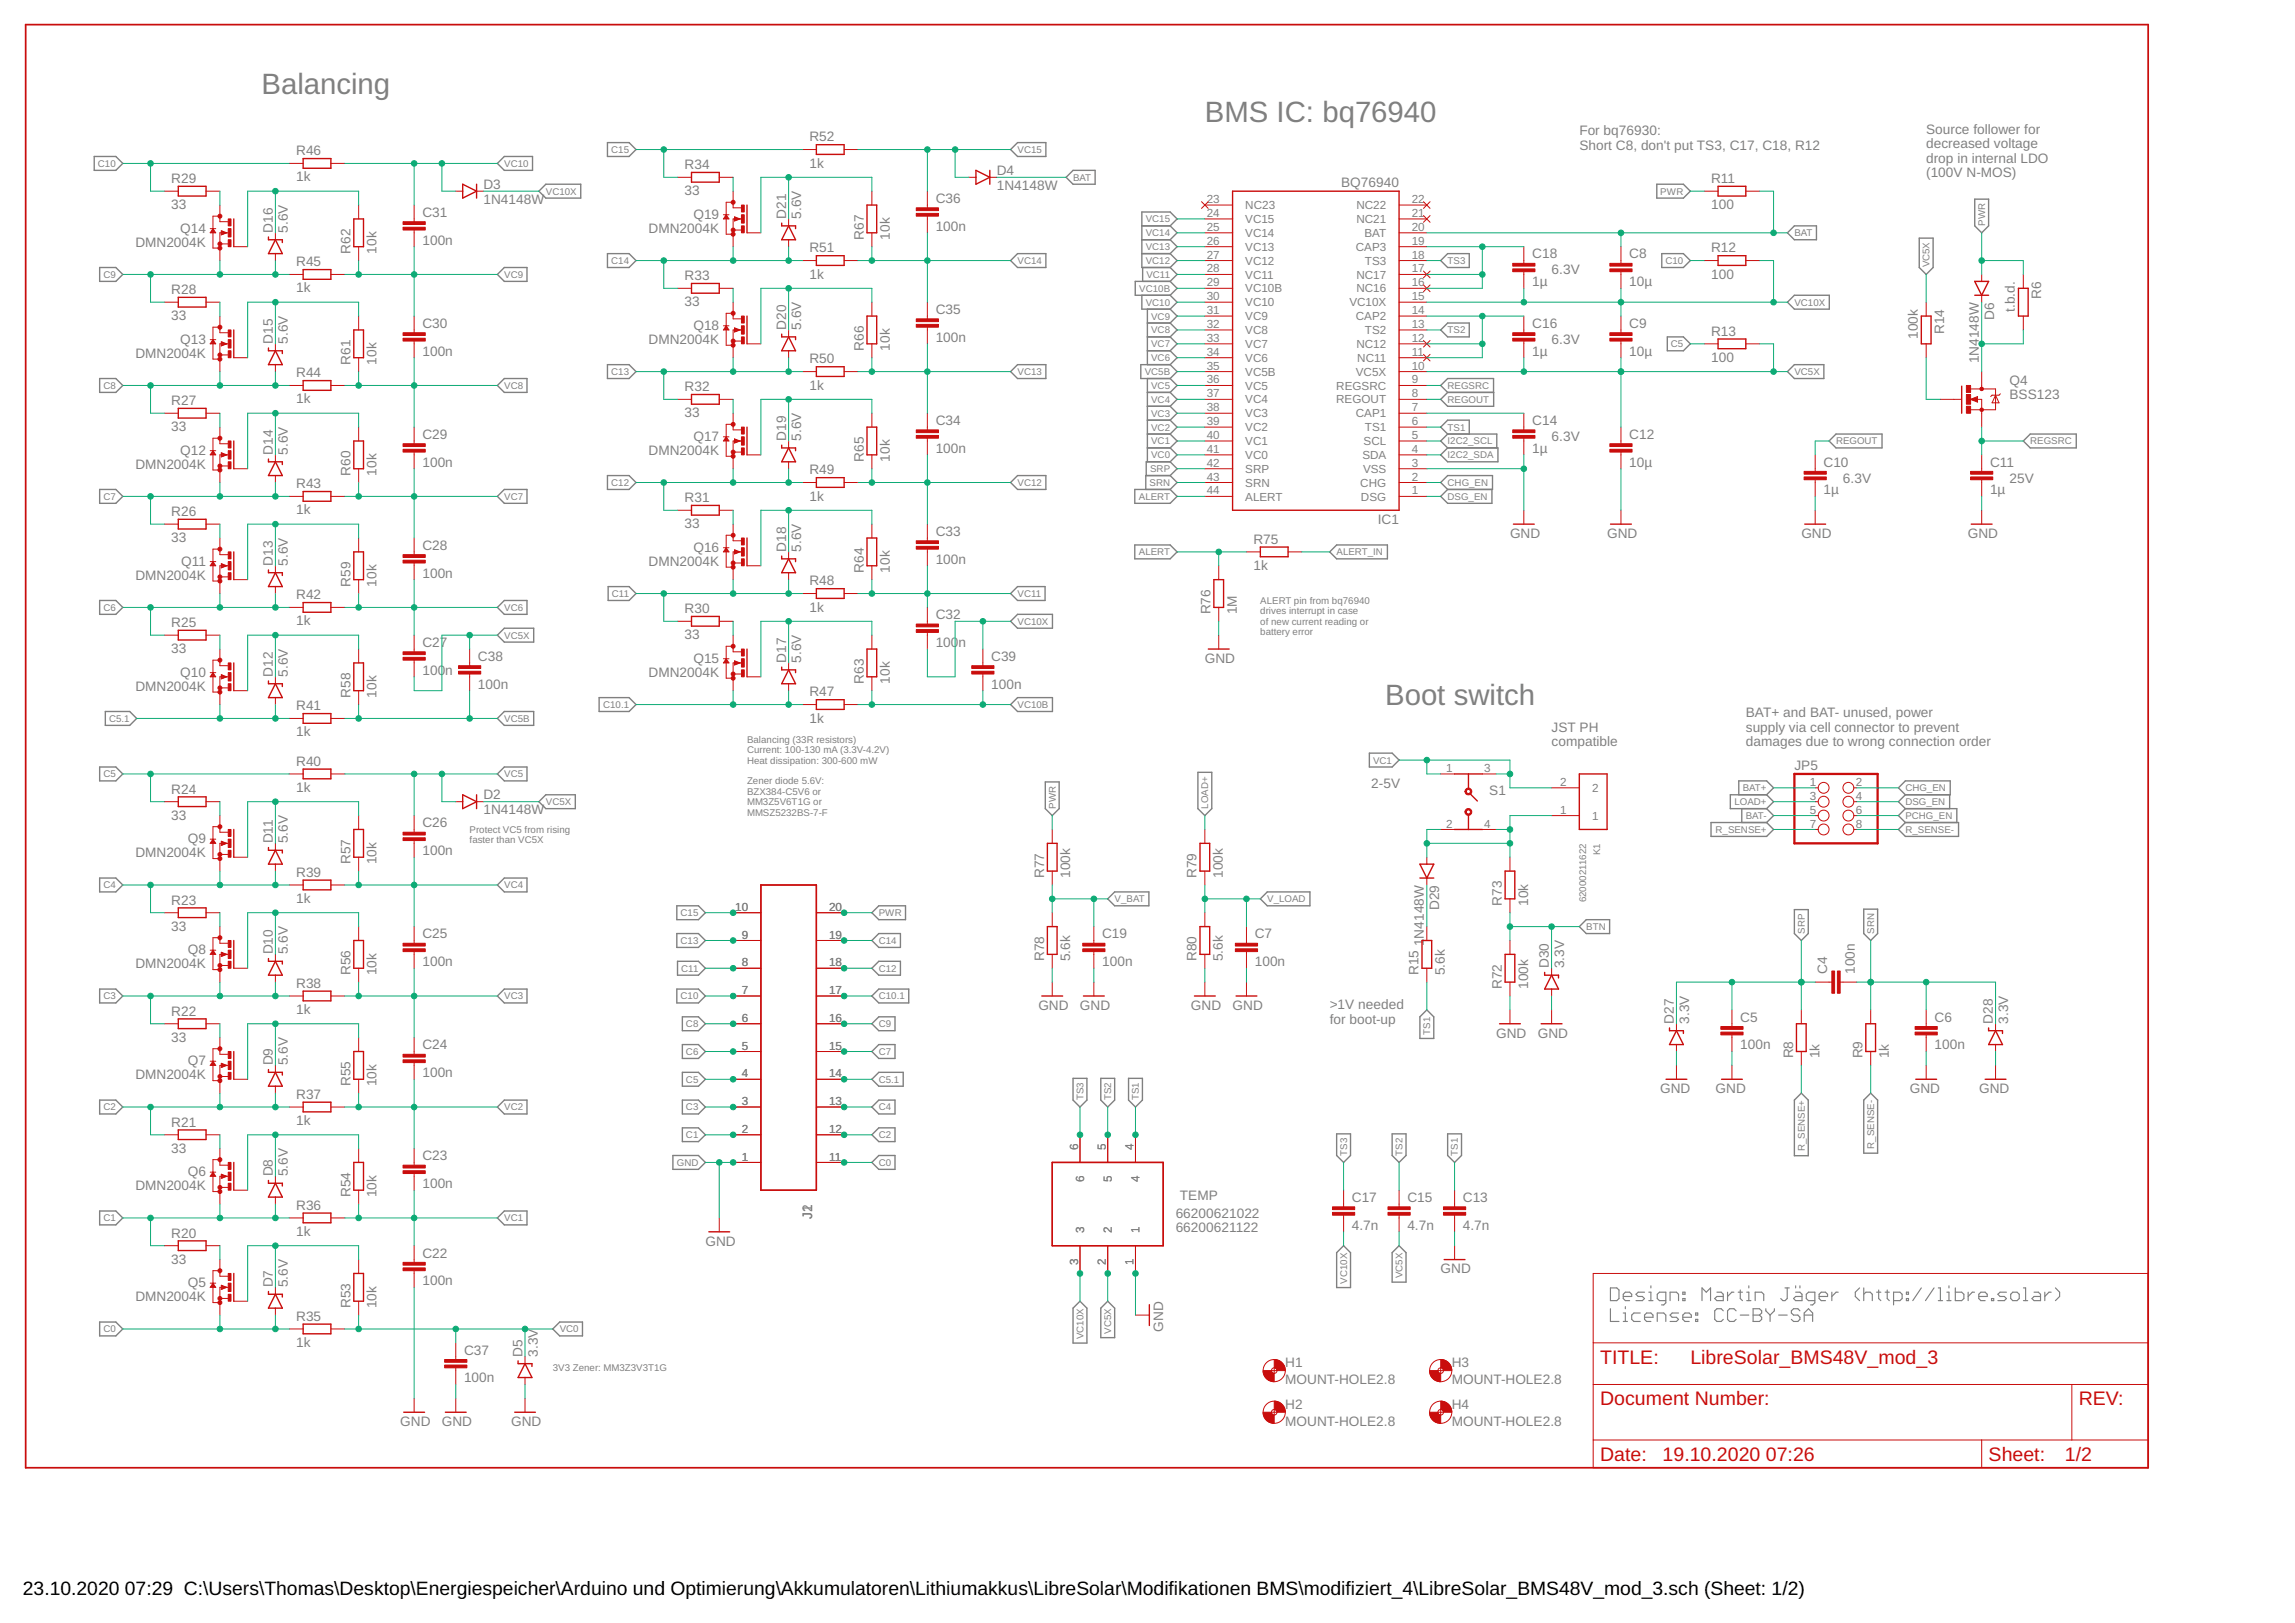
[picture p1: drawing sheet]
<svg xmlns="http://www.w3.org/2000/svg" width="420mm" height="297mm" viewBox="0 0 420 297" stroke-linecap="round" stroke-linejoin="round" font-family="sans-serif">
<defs><g id="words">
<g font-size="5.4" fill="#808080">
<text x="47.9" y="17.2">Balancing</text>
<text x="220.6" y="22.3">BMS IC: bq76940</text>
<text x="253.6" y="129">Boot switch</text>
</g>
<g font-size="3.6" fill="#c90d0c">
<text x="293" y="249.6">TITLE:</text>
<text x="309.5" y="249.6">LibreSolar_BMS48V_mod_3</text>
<text x="293" y="257.2">Document Number:</text>
<text x="380.6" y="257.2">REV:</text>
<text x="293" y="267.4">Date:</text>
<text x="304.4" y="267.4">19.10.2020</text>
<text x="323.3" y="267.4">07:26</text>
<text x="364.1" y="267.4">Sheet:</text>
<text x="378" y="267.4">1/2</text>
</g>
<g font-size="3.5">
<text x="4.2" y="291.8">23.10.2020</text>
<text x="22.9" y="291.8">07:29 C:\Users\Thomas\Desktop\Energiespeicher\Arduino und Optimierung\Akkumulatoren\Lithiumakkus\LibreSolar\Modifikationen BMS\modifiziert_4\LibreSolar_BMS48V_mod_3.sch (Sheet: 1/2)</text>
</g>
<g font-size="2.5" fill="#808080">
<text x="54.2" y="28.4">R46</text>
<text x="148.2" y="25.9">R52</text>
<text x="289.1" y="24.7">For bq76930:</text>
<text x="289.1" y="27.4">Short C8, don't put TS3, C17, C18, R12</text>
<text x="352.6" y="24.4">Source follower for</text>
<text x="352.6" y="27.1">decreased voltage</text>
<text x="352.6" y="29.8">drop in internal LDO</text>
<text x="31.4" y="33.5">R29</text>
<text x="54.2" y="33.2">1k</text>
<text x="88.5" y="34.5">D3</text>
<text x="125.3" y="35.7">33</text>
<text x="125.3" y="30.9">R34</text>
<text x="148.2" y="30.7">1k</text>
<text x="182.5" y="34.8">1N4148W</text>
<text x="182.5" y="32">D4</text>
<text x="245.5" y="34.2">BQ76940</text>
<text x="313.3" y="33.5">R11</text>
<text x="352.6" y="32.4">(100V N-MOS)</text>
<text x="31.4" y="38.3">33</text>
<text x="77.3" y="39.7">C31</text>
<text x="88.5" y="37.3">1N4148W</text>
<text x="126.9" y="40.1">Q19</text>
<text x="143.9" y="40.1" transform="rotate(-90 143.9 40.1)">D21</text>
<text x="146.7" y="40.1" transform="rotate(-90 146.7 40.1)">5.6V</text>
<text x="171.3" y="37.1">C36</text>
<text x="313.3" y="38.3">100</text>
<text x="24.8" y="45.1">DMN2004K</text>
<text x="33" y="42.6">Q14</text>
<text x="49.9" y="42.6" transform="rotate(-90 49.9 42.6)">D16</text>
<text x="52.7" y="42.6" transform="rotate(-90 52.7 42.6)">5.6V</text>
<text x="64.2" y="46.4" transform="rotate(-90 64.2 46.4)">R62</text>
<text x="69" y="46.4" transform="rotate(-90 69 46.4)">10k</text>
<text x="77.3" y="44.8">100n</text>
<text x="118.8" y="42.6">DMN2004K</text>
<text x="148.2" y="46.2">R51</text>
<text x="158.1" y="43.9" transform="rotate(-90 158.1 43.9)">R67</text>
<text x="162.9" y="43.9" transform="rotate(-90 162.9 43.9)">10k</text>
<text x="171.3" y="42.2">100n</text>
<text x="280.5" y="47.3">C18</text>
<text x="298.3" y="47.3">C8</text>
<text x="313.3" y="46.2">R12</text>
<text x="31.4" y="53.8">R28</text>
<text x="54.2" y="53.5">1k</text>
<text x="54.2" y="48.7">R45</text>
<text x="125.3" y="51.3">R33</text>
<text x="148.2" y="51">1k</text>
<text x="280.5" y="52.4">1µ</text>
<text x="284.1" y="50.2">6.3V</text>
<text x="298.3" y="52.4">10µ</text>
<text x="313.3" y="51">100</text>
<text x="31.4" y="58.6">33</text>
<text x="125.3" y="56.1">33</text>
<text x="171.3" y="57.5">C35</text>
<text x="365.1" y="58.5" transform="rotate(-90 365.1 58.5)">D6</text>
<text x="368.9" y="57.1" transform="rotate(-90 368.9 57.1)">t.b.d.</text>
<text x="373.7" y="54.7" transform="rotate(-90 373.7 54.7)">R6</text>
<text x="24.8" y="65.5">DMN2004K</text>
<text x="33" y="62.9">Q13</text>
<text x="49.9" y="62.9" transform="rotate(-90 49.9 62.9)">D15</text>
<text x="52.7" y="62.9" transform="rotate(-90 52.7 62.9)">5.6V</text>
<text x="77.3" y="65.1">100n</text>
<text x="77.3" y="60">C30</text>
<text x="118.8" y="62.9">DMN2004K</text>
<text x="126.9" y="60.4">Q18</text>
<text x="143.9" y="60.4" transform="rotate(-90 143.9 60.4)">D20</text>
<text x="146.7" y="60.4" transform="rotate(-90 146.7 60.4)">5.6V</text>
<text x="158.1" y="64.2" transform="rotate(-90 158.1 64.2)">R66</text>
<text x="162.9" y="64.2" transform="rotate(-90 162.9 64.2)">10k</text>
<text x="171.3" y="62.5">100n</text>
<text x="280.5" y="65.1">1µ</text>
<text x="280.5" y="60">C16</text>
<text x="284.1" y="62.9">6.3V</text>
<text x="298.3" y="65.1">10µ</text>
<text x="298.3" y="60">C9</text>
<text x="313.3" y="61.4">R13</text>
<text x="351.1" y="62" transform="rotate(-90 351.1 62)">100k</text>
<text x="355.9" y="61.2" transform="rotate(-90 355.9 61.2)">R14</text>
<text x="54.2" y="69">R44</text>
<text x="64.2" y="66.7" transform="rotate(-90 64.2 66.7)">R61</text>
<text x="69" y="66.7" transform="rotate(-90 69 66.7)">10k</text>
<text x="125.3" y="71.6">R32</text>
<text x="148.2" y="71.3">1k</text>
<text x="148.2" y="66.5">R50</text>
<text x="313.3" y="66.2">100</text>
<text x="362.3" y="66.5" transform="rotate(-90 362.3 66.5)">1N4148W</text>
<text x="367.9" y="70.5">Q4</text>
<text x="31.4" y="74.1">R27</text>
<text x="54.2" y="73.8">1k</text>
<text x="125.3" y="76.4">33</text>
<text x="171.3" y="77.8">C34</text>
<text x="280.5" y="77.8">C14</text>
<text x="367.9" y="73.1">BSS123</text>
<text x="31.4" y="78.9">33</text>
<text x="33" y="83.2">Q12</text>
<text x="49.9" y="83.2" transform="rotate(-90 49.9 83.2)">D14</text>
<text x="52.7" y="83.2" transform="rotate(-90 52.7 83.2)">5.6V</text>
<text x="77.3" y="80.3">C29</text>
<text x="118.8" y="83.2">DMN2004K</text>
<text x="126.9" y="80.7">Q17</text>
<text x="143.9" y="80.7" transform="rotate(-90 143.9 80.7)">D19</text>
<text x="146.7" y="80.7" transform="rotate(-90 146.7 80.7)">5.6V</text>
<text x="171.3" y="82.9">100n</text>
<text x="280.5" y="82.9">1µ</text>
<text x="284.1" y="80.7">6.3V</text>
<text x="298.3" y="80.3">C12</text>
<text x="24.8" y="85.8">DMN2004K</text>
<text x="54.2" y="89.4">R43</text>
<text x="64.2" y="87" transform="rotate(-90 64.2 87)">R60</text>
<text x="69" y="87" transform="rotate(-90 69 87)">10k</text>
<text x="77.3" y="85.4">100n</text>
<text x="148.2" y="86.8">R49</text>
<text x="158.1" y="84.5" transform="rotate(-90 158.1 84.5)">R65</text>
<text x="162.9" y="84.5" transform="rotate(-90 162.9 84.5)">10k</text>
<text x="298.3" y="85.4">10µ</text>
<text x="333.8" y="85.4">C10</text>
<text x="337.4" y="88.3">6.3V</text>
<text x="364.3" y="85.4">C11</text>
<text x="367.9" y="88.3">25V</text>
<text x="31.4" y="94.4">R26</text>
<text x="54.2" y="94.2">1k</text>
<text x="125.3" y="91.9">R31</text>
<text x="148.2" y="91.6">1k</text>
<text x="252.2" y="95.9">IC1</text>
<text x="333.8" y="90.5">1µ</text>
<text x="364.3" y="90.5">1µ</text>
<text x="31.4" y="99.2">33</text>
<text x="77.3" y="100.6">C28</text>
<text x="125.3" y="96.7">33</text>
<text x="126.9" y="101">Q16</text>
<text x="143.9" y="101" transform="rotate(-90 143.9 101)">D18</text>
<text x="146.7" y="101" transform="rotate(-90 146.7 101)">5.6V</text>
<text x="171.3" y="98.1">C33</text>
<text x="229.5" y="99.5">R75</text>
<text x="276.4" y="98.5">GND</text>
<text x="294.2" y="98.5">GND</text>
<text x="329.8" y="98.5">GND</text>
<text x="360.3" y="98.5">GND</text>
<text x="24.8" y="106.1">DMN2004K</text>
<text x="33.2" y="103.6">Q11</text>
<text x="49.9" y="103.6" transform="rotate(-90 49.9 103.6)">D13</text>
<text x="52.7" y="103.6" transform="rotate(-90 52.7 103.6)">5.6V</text>
<text x="64.2" y="107.4" transform="rotate(-90 64.2 107.4)">R59</text>
<text x="69" y="107.4" transform="rotate(-90 69 107.4)">10k</text>
<text x="77.3" y="105.7">100n</text>
<text x="118.8" y="103.6">DMN2004K</text>
<text x="148.2" y="107.1">R48</text>
<text x="158.1" y="104.8" transform="rotate(-90 158.1 104.8)">R64</text>
<text x="162.9" y="104.8" transform="rotate(-90 162.9 104.8)">10k</text>
<text x="171.3" y="103.2">100n</text>
<text x="229.5" y="104.3">1k</text>
<text x="54.2" y="109.7">R42</text>
<text x="125.3" y="112.2">R30</text>
<text x="148.2" y="111.9">1k</text>
<text x="171.3" y="113.3">C32</text>
<text x="221.6" y="112.4" transform="rotate(-90 221.6 112.4)">R76</text>
<text x="226.4" y="112.4" transform="rotate(-90 226.4 112.4)">1M</text>
<text x="31.4" y="119.6">33</text>
<text x="31.4" y="114.8">R25</text>
<text x="54.2" y="114.5">1k</text>
<text x="77.3" y="118.4">C27</text>
<text x="125.3" y="117">33</text>
<text x="171.3" y="118.4">100</text>
<text x="175.5" y="118.4">n</text>
<text x="33" y="123.9">Q10</text>
<text x="49.9" y="123.9" transform="rotate(-90 49.9 123.9)">D12</text>
<text x="52.7" y="123.9" transform="rotate(-90 52.7 123.9)">5.6V</text>
<text x="77.3" y="123.5">100</text>
<text x="81.5" y="123.5">n</text>
<text x="87.5" y="121">C38</text>
<text x="118.8" y="123.9">DMN2004K</text>
<text x="126.9" y="121.3">Q15</text>
<text x="143.9" y="121.3" transform="rotate(-90 143.9 121.3)">D17</text>
<text x="146.7" y="121.3" transform="rotate(-90 146.7 121.3)">5.6V</text>
<text x="158.1" y="125.1" transform="rotate(-90 158.1 125.1)">R63</text>
<text x="162.9" y="125.1" transform="rotate(-90 162.9 125.1)">10k</text>
<text x="181.5" y="121">C39</text>
<text x="220.6" y="121.3">GND</text>
<text x="24.8" y="126.4">DMN2004K</text>
<text x="54.2" y="130">R41</text>
<text x="64.2" y="127.7" transform="rotate(-90 64.2 127.7)">R58</text>
<text x="69" y="127.7" transform="rotate(-90 69 127.7)">10k</text>
<text x="87.5" y="126">100n</text>
<text x="148.2" y="127.5">R47</text>
<text x="181.5" y="126">100n</text>
<text x="319.6" y="131.2">BAT+ and BAT- unused, power</text>
<text x="54.2" y="134.8">1k</text>
<text x="148.2" y="132.3">1k</text>
<text x="284.1" y="133.9">JST PH</text>
<text x="284.1" y="136.6">compatible</text>
<text x="319.6" y="133.9">supply via cell connector to prevent</text>
<text x="319.6" y="136.6">damages due to wrong connection order</text>
<text x="54.2" y="140.1">R40</text>
<text x="328.5" y="141">JP5</text>
<text x="31.4" y="145.2">R24</text>
<text x="54.2" y="144.9">1k</text>
<text x="88.5" y="149">1N4148W</text>
<text x="88.5" y="146.2">D2</text>
<text x="251" y="144.2">2-5V</text>
<text x="272.6" y="145.5">S1</text>
<text x="31.4" y="150">33</text>
<text x="34.4" y="154.3">Q9</text>
<text x="49.9" y="154.3" transform="rotate(-90 49.9 154.3)">D11</text>
<text x="52.7" y="154.3" transform="rotate(-90 52.7 154.3)">5.6V</text>
<text x="77.3" y="151.4">C26</text>
<text x="24.8" y="156.9">DMN2004K</text>
<text x="54.2" y="160.5">R39</text>
<text x="64.2" y="158.2" transform="rotate(-90 64.2 158.2)">R57</text>
<text x="69" y="158.2" transform="rotate(-90 69 158.2)">10k</text>
<text x="77.3" y="156.5">100n</text>
<text x="191.1" y="160.7" transform="rotate(-90 191.1 160.7)">R77</text>
<text x="195.9" y="160.7" transform="rotate(-90 195.9 160.7)">100k</text>
<text x="219.1" y="160.7" transform="rotate(-90 219.1 160.7)">R79</text>
<text x="223.9" y="160.7" transform="rotate(-90 223.9 160.7)">100k</text>
<text x="31.4" y="165.5">R23</text>
<text x="54.2" y="165.3">1k</text>
<text x="263.5" y="166.6" transform="rotate(-90 263.5 166.6)">D29</text>
<text x="274.9" y="165.8" transform="rotate(-90 274.9 165.8)">R73</text>
<text x="279.7" y="165.8" transform="rotate(-90 279.7 165.8)">10k</text>
<text x="31.4" y="170.3">33</text>
<text x="77.3" y="171.7">C25</text>
<text x="201.8" y="171.7">C19</text>
<text x="229.7" y="171.7">C7</text>
<text x="260.7" y="173.2" transform="rotate(-90 260.7 173.2)">1N4148W</text>
<text x="24.8" y="177.2">DMN2004K</text>
<text x="34.4" y="174.7">Q8</text>
<text x="49.9" y="174.7" transform="rotate(-90 49.9 174.7)">D10</text>
<text x="52.7" y="174.7" transform="rotate(-90 52.7 174.7)">5.6V</text>
<text x="64.2" y="178.5" transform="rotate(-90 64.2 178.5)">R56</text>
<text x="69" y="178.5" transform="rotate(-90 69 178.5)">10k</text>
<text x="77.3" y="176.8">100n</text>
<text x="191.1" y="175.9" transform="rotate(-90 191.1 175.9)">R78</text>
<text x="195.9" y="175.9" transform="rotate(-90 195.9 175.9)">5.6k</text>
<text x="201.8" y="176.8">100n</text>
<text x="219.1" y="175.9" transform="rotate(-90 219.1 175.9)">R80</text>
<text x="223.9" y="175.9" transform="rotate(-90 223.9 175.9)">5.6k</text>
<text x="229.7" y="176.8">100n</text>
<text x="259.7" y="178.5" transform="rotate(-90 259.7 178.5)">R15</text>
<text x="264.5" y="178.5" transform="rotate(-90 264.5 178.5)">5.6k</text>
<text x="283.6" y="177.2" transform="rotate(-90 283.6 177.2)">D30</text>
<text x="286.4" y="177.2" transform="rotate(-90 286.4 177.2)">3.3V</text>
<text x="334.5" y="178.2" transform="rotate(-90 334.5 178.2)">C4</text>
<text x="339.6" y="178.2" transform="rotate(-90 339.6 178.2)">100n</text>
<text x="31.4" y="185.9">R22</text>
<text x="54.2" y="185.6">1k</text>
<text x="54.2" y="180.8">R38</text>
<text x="190.1" y="184.8">GND</text>
<text x="197.7" y="184.8">GND</text>
<text x="218" y="184.8">GND</text>
<text x="225.7" y="184.8">GND</text>
<text x="243.4" y="184.7">&gt;1V needed</text>
<text x="274.9" y="181" transform="rotate(-90 274.9 181)">R72</text>
<text x="279.7" y="181" transform="rotate(-90 279.7 181)">100k</text>
<text x="31.4" y="190.7">33</text>
<text x="243.4" y="187.4">for boot-up</text>
<text x="273.9" y="189.9">GND</text>
<text x="281.5" y="189.9">GND</text>
<text x="306.4" y="187.4" transform="rotate(-90 306.4 187.4)">D27</text>
<text x="309.2" y="187.4" transform="rotate(-90 309.2 187.4)">3.3V</text>
<text x="318.6" y="187">C5</text>
<text x="354.2" y="187">C6</text>
<text x="364.9" y="187.4" transform="rotate(-90 364.9 187.4)">D28</text>
<text x="367.6" y="187.4" transform="rotate(-90 367.6 187.4)">3.3V</text>
<text x="24.8" y="197.5">DMN2004K</text>
<text x="34.4" y="195">Q7</text>
<text x="49.9" y="195" transform="rotate(-90 49.9 195)">D9</text>
<text x="52.7" y="195" transform="rotate(-90 52.7 195)">5.6V</text>
<text x="77.3" y="197.1">100n</text>
<text x="77.3" y="192.1">C24</text>
<text x="318.6" y="192.1">100n</text>
<text x="328.3" y="193.7" transform="rotate(-90 328.3 193.7)">R8</text>
<text x="333.1" y="193.7" transform="rotate(-90 333.1 193.7)">1k</text>
<text x="341" y="193.7" transform="rotate(-90 341 193.7)">R9</text>
<text x="345.8" y="193.7" transform="rotate(-90 345.8 193.7)">1k</text>
<text x="354.2" y="192.1">100n</text>
<text x="54.2" y="201.1">R37</text>
<text x="64.2" y="198.8" transform="rotate(-90 64.2 198.8)">R55</text>
<text x="69" y="198.8" transform="rotate(-90 69 198.8)">10k</text>
<text x="303.9" y="200.1">GND</text>
<text x="314.1" y="200.1">GND</text>
<text x="349.6" y="200.1">GND</text>
<text x="362.3" y="200.1">GND</text>
<text x="31.4" y="206.2">R21</text>
<text x="54.2" y="205.9">1k</text>
<text x="31.4" y="211">33</text>
<text x="34.4" y="215.3">Q6</text>
<text x="49.9" y="215.3" transform="rotate(-90 49.9 215.3)">D8</text>
<text x="52.7" y="215.3" transform="rotate(-90 52.7 215.3)">5.6V</text>
<text x="77.3" y="212.4">C23</text>
<text x="24.8" y="217.8">DMN2004K</text>
<text x="54.2" y="221.4">R36</text>
<text x="64.2" y="219.1" transform="rotate(-90 64.2 219.1)">R54</text>
<text x="69" y="219.1" transform="rotate(-90 69 219.1)">10k</text>
<text x="77.3" y="217.5">100n</text>
<text x="216" y="219.6">TEMP</text>
<text x="247.5" y="220">C17</text>
<text x="257.7" y="220">C15</text>
<text x="267.8" y="220">C13</text>
<text x="31.4" y="226.5">R20</text>
<text x="54.2" y="226.2">1k</text>
<text x="129.1" y="228">GND</text>
<text x="148.7" y="223" transform="rotate(-90 148.7 223)">J1</text>
<text x="148.7" y="223" transform="rotate(-90 148.7 223)">J2</text>
<text x="215.2" y="222.9">66200621022</text>
<text x="215.2" y="225.5">66200621122</text>
<text x="247.5" y="225.1">4.7n</text>
<text x="257.7" y="225.1">4.7n</text>
<text x="267.8" y="225.1">4.7n</text>
<text x="31.4" y="231.3">33</text>
<text x="77.3" y="230.2">C22</text>
<text x="263.7" y="233.1">GND</text>
<text x="24.8" y="238.2">DMN2004K</text>
<text x="34.4" y="235.6">Q5</text>
<text x="49.9" y="235.6" transform="rotate(-90 49.9 235.6)">D7</text>
<text x="52.7" y="235.6" transform="rotate(-90 52.7 235.6)">5.6V</text>
<text x="64.2" y="239.4" transform="rotate(-90 64.2 239.4)">R53</text>
<text x="69" y="239.4" transform="rotate(-90 69 239.4)">10k</text>
<text x="77.3" y="235.2">100n</text>
<text x="54.2" y="241.7">R35</text>
<text x="213" y="243.7" transform="rotate(-90 213 243.7)">GND</text>
<text x="54.2" y="246.5">1k</text>
<text x="85" y="247.9">C37</text>
<text x="95.6" y="248.3" transform="rotate(-90 95.6 248.3)">D5</text>
<text x="98.4" y="248.3" transform="rotate(-90 98.4 248.3)">3.3V</text>
<text x="235.3" y="250.3">H1</text>
<text x="265.8" y="250.3">H3</text>
<text x="85" y="253">100n</text>
<text x="235.3" y="253.3">MOUNT-HOLE2.8</text>
<text x="235.3" y="257.9">H2</text>
<text x="265.8" y="253.3">MOUNT-HOLE2.8</text>
<text x="265.8" y="257.9">H4</text>
<text x="73.3" y="261">GND</text>
<text x="80.9" y="261">GND</text>
<text x="93.6" y="261">GND</text>
<text x="235.3" y="260.9">MOUNT-HOLE2.8</text>
<text x="265.8" y="260.9">MOUNT-HOLE2.8</text>
</g>
<g font-size="2.1" fill="#808080">
<text x="220.9" y="37.2">23</text>
<text x="220.9" y="39.7">24</text>
<text x="228" y="38.3">NC23</text>
<text x="228" y="40.8">VC15</text>
<text x="248.3" y="40.8">NC21</text>
<text x="248.3" y="38.3">NC22</text>
<text x="258.5" y="39.7">21</text>
<text x="258.5" y="37.2">22</text>
<text x="220.9" y="42.2">25</text>
<text x="220.9" y="44.8">26</text>
<text x="220.9" y="47.3">27</text>
<text x="228" y="43.4">VC14</text>
<text x="228" y="45.9">VC13</text>
<text x="248.2" y="45.9">CAP3</text>
<text x="249.8" y="43.4">BAT</text>
<text x="258.5" y="47.3">18</text>
<text x="258.5" y="44.8">19</text>
<text x="258.5" y="42.2">20</text>
<text x="220.9" y="49.9">28</text>
<text x="220.9" y="52.4">29</text>
<text x="228" y="48.4">VC12</text>
<text x="228" y="51">VC11</text>
<text x="228" y="53.5">VC10B</text>
<text x="248.3" y="53.5">NC16</text>
<text x="248.3" y="51">NC17</text>
<text x="249.9" y="48.4">TS3</text>
<text x="258.5" y="52.4">16</text>
<text x="258.5" y="49.9">17</text>
<text x="220.9" y="54.9">30</text>
<text x="220.9" y="57.5">31</text>
<text x="228" y="56.1">VC10</text>
<text x="228" y="58.6">VC9</text>
<text x="247" y="56.1">VC10X</text>
<text x="248.2" y="58.6">CAP2</text>
<text x="258.5" y="57.5">14</text>
<text x="258.5" y="54.9">15</text>
<text x="220.9" y="60">32</text>
<text x="220.9" y="62.6">33</text>
<text x="220.9" y="65.1">34</text>
<text x="228" y="61.1">VC8</text>
<text x="228" y="63.7">VC7</text>
<text x="248.3" y="63.7">NC12</text>
<text x="249.9" y="61.1">TS2</text>
<text x="258.5" y="65.1">11</text>
<text x="258.5" y="62.6">12</text>
<text x="258.5" y="60">13</text>
<text x="220.9" y="67.6">35</text>
<text x="220.9" y="70.2">36</text>
<text x="228" y="66.2">VC6</text>
<text x="228" y="68.8">VC5B</text>
<text x="228" y="71.3">VC5</text>
<text x="244.6" y="71.3">REGSRC</text>
<text x="248.2" y="68.8">VC5X</text>
<text x="248.5" y="66.2">NC11</text>
<text x="258.5" y="70.2">9</text>
<text x="258.5" y="67.6">10</text>
<text x="220.9" y="72.7">37</text>
<text x="220.9" y="75.3">38</text>
<text x="220.9" y="77.8">39</text>
<text x="228" y="73.8">VC4</text>
<text x="228" y="76.4">VC3</text>
<text x="244.6" y="73.8">REGOUT</text>
<text x="248.2" y="76.4">CAP1</text>
<text x="258.5" y="77.8">6</text>
<text x="258.5" y="75.3">7</text>
<text x="258.5" y="72.7">8</text>
<text x="220.9" y="80.3">40</text>
<text x="220.9" y="82.9">41</text>
<text x="228" y="78.9">VC2</text>
<text x="228" y="81.5">VC1</text>
<text x="249.6" y="81.5">SCL</text>
<text x="249.9" y="78.9">TS1</text>
<text x="258.5" y="82.9">4</text>
<text x="258.5" y="80.3">5</text>
<text x="220.9" y="85.4">42</text>
<text x="220.9" y="88">43</text>
<text x="228" y="84">VC0</text>
<text x="228" y="86.5">SRP</text>
<text x="228" y="89.1">SRN</text>
<text x="249" y="89.1">CHG</text>
<text x="249.4" y="84">SDA</text>
<text x="249.5" y="86.5">VSS</text>
<text x="258.5" y="88">2</text>
<text x="258.5" y="85.4">3</text>
<text x="220.9" y="90.5">44</text>
<text x="228" y="91.6">ALERT</text>
<text x="249.2" y="91.6">DSG</text>
<text x="258.5" y="90.5">1</text>
<text x="264.7" y="141.3">1</text>
<text x="271.7" y="141.3">3</text>
<text x="285.6" y="143.8">2</text>
<text x="331.3" y="143.8">1</text>
<text x="339.7" y="143.8">2</text>
<text x="285.6" y="148.9">1</text>
<text x="291.5" y="144.9">2</text>
<text x="331.3" y="146.4">3</text>
<text x="331.3" y="148.9">5</text>
<text x="339.7" y="146.4">4</text>
<text x="339.7" y="148.9">6</text>
<text x="264.7" y="151.5">2</text>
<text x="271.7" y="151.5">4</text>
<text x="291.5" y="150">1</text>
<text x="331.3" y="151.5">7</text>
<text x="339.7" y="151.5">8</text>
<text x="134.6" y="166.7">10</text>
<text x="151.8" y="166.7">20</text>
<text x="135.8" y="171.8">9</text>
<text x="151.8" y="171.8">19</text>
<text x="135.8" y="176.8">8</text>
<text x="151.8" y="176.8">18</text>
<text x="135.8" y="181.9">7</text>
<text x="151.8" y="181.9">17</text>
<text x="135.8" y="187">6</text>
<text x="151.8" y="187">16</text>
<text x="135.8" y="197.2">4</text>
<text x="135.8" y="192.1">5</text>
<text x="151.8" y="197.2">14</text>
<text x="151.8" y="192.1">15</text>
<text x="135.8" y="202.2">3</text>
<text x="151.8" y="202.2">13</text>
<text x="135.8" y="207.3">2</text>
<text x="151.8" y="207.3">12</text>
<text x="135.8" y="212.4">1</text>
<text x="151.8" y="212.4">11</text>
<text x="197.4" y="210.4" transform="rotate(-90 197.4 210.4)">6</text>
<text x="202.4" y="210.4" transform="rotate(-90 202.4 210.4)">5</text>
<text x="207.5" y="210.4" transform="rotate(-90 207.5 210.4)">4</text>
<text x="198.5" y="216.3" transform="rotate(-90 198.5 216.3)">6</text>
<text x="203.6" y="216.3" transform="rotate(-90 203.6 216.3)">5</text>
<text x="208.6" y="216.3" transform="rotate(-90 208.6 216.3)">4</text>
<text x="198.5" y="225.7" transform="rotate(-90 198.5 225.7)">3</text>
<text x="203.6" y="225.7" transform="rotate(-90 203.6 225.7)">2</text>
<text x="208.6" y="225.7" transform="rotate(-90 208.6 225.7)">1</text>
<text x="197.4" y="231.5" transform="rotate(-90 197.4 231.5)">3</text>
<text x="202.4" y="231.5" transform="rotate(-90 202.4 231.5)">2</text>
<text x="207.5" y="231.5" transform="rotate(-90 207.5 231.5)">1</text>
</g>
<g font-size="1.8" fill="#808080">
<text x="111.9" y="28">C15</text>
<text x="186.3" y="28">VC15</text>
<text x="17.9" y="30.5">C10</text>
<text x="92.3" y="30.5">VC10</text>
<text x="99.9" y="35.6">VC10X</text>
<text x="196.4" y="33.1">BAT</text>
<text x="304" y="35.6">PWR</text>
<text x="209.8" y="40.7">VC15</text>
<text x="363.4" y="41.3" transform="rotate(-90 363.4 41.3)">PWR</text>
<text x="209.8" y="45.8">VC13</text>
<text x="209.8" y="43.2">VC14</text>
<text x="328.5" y="43.2">BAT</text>
<text x="18.9" y="50.9">C9</text>
<text x="92.3" y="50.9">VC9</text>
<text x="111.9" y="48.3">C14</text>
<text x="186.3" y="48.3">VC14</text>
<text x="208.6" y="53.4">VC10B</text>
<text x="209.8" y="48.3">VC12</text>
<text x="209.9" y="50.9">VC11</text>
<text x="265" y="48.3">TS3</text>
<text x="304.9" y="48.3">C10</text>
<text x="353.3" y="49" transform="rotate(-90 353.3 49)">VC5X</text>
<text x="209.8" y="55.9">VC10</text>
<text x="210.8" y="58.5">VC9</text>
<text x="328.5" y="55.9">VC10X</text>
<text x="210.8" y="63.6">VC7</text>
<text x="210.8" y="61">VC8</text>
<text x="265" y="61">TS2</text>
<text x="305.9" y="63.6">C5</text>
<text x="18.9" y="71.2">C8</text>
<text x="92.3" y="71.2">VC8</text>
<text x="111.9" y="68.6">C13</text>
<text x="186.3" y="68.6">VC13</text>
<text x="209.6" y="68.6">VC5B</text>
<text x="210.8" y="71.2">VC5</text>
<text x="210.8" y="66.1">VC6</text>
<text x="265" y="71.2">REGSRC</text>
<text x="328.5" y="68.6">VC5X</text>
<text x="210.8" y="73.7">VC4</text>
<text x="210.8" y="76.3">VC3</text>
<text x="265" y="73.7">REGOUT</text>
<text x="210.8" y="78.8">VC2</text>
<text x="210.8" y="81.3">VC1</text>
<text x="210.8" y="83.9">VC0</text>
<text x="265" y="81.3">I2C2_SCL</text>
<text x="265" y="83.9">I2C2_SDA</text>
<text x="265" y="78.8">TS1</text>
<text x="336.1" y="81.3">REGOUT</text>
<text x="371.7" y="81.3">REGSRC</text>
<text x="111.9" y="89">C12</text>
<text x="186.3" y="89">VC12</text>
<text x="210.5" y="89">SRN</text>
<text x="210.6" y="86.4">SRP</text>
<text x="265" y="89">CHG_EN</text>
<text x="18.9" y="91.5">C7</text>
<text x="92.3" y="91.5">VC7</text>
<text x="208.5" y="91.5">ALERT</text>
<text x="265" y="91.5">DSG_EN</text>
<text x="208.5" y="101.7">ALERT</text>
<text x="244.7" y="101.7">ALERT_IN</text>
<text x="18.9" y="111.8">C6</text>
<text x="92.3" y="111.8">VC6</text>
<text x="112" y="109.3">C11</text>
<text x="186.3" y="109.3">VC11</text>
<text x="230.7" y="110.5">ALERT pin from bq76940</text>
<text x="230.7" y="112.4">drives interrupt in case</text>
<text x="92.3" y="116.9">VC5X</text>
<text x="186.3" y="114.3">VC10X</text>
<text x="230.7" y="114.3">of new current reading or</text>
<text x="230.7" y="116.3">battery error</text>
<text x="110.4" y="129.6">C10.1</text>
<text x="186.3" y="129.6">VC10B</text>
<text x="20" y="132.1">C5.1</text>
<text x="92.3" y="132.1">VC5B</text>
<text x="136.8" y="135.9">Balancing (33R resistors)</text>
<text x="136.8" y="137.8">Current: 100-130 mA (3.3V-4.2V)</text>
<text x="18.9" y="142.3">C5</text>
<text x="92.3" y="142.3">VC5</text>
<text x="136.8" y="139.7">Heat dissipation: 300-600 mW</text>
<text x="136.8" y="143.6">Zener diode 5.6V:</text>
<text x="251.4" y="139.7">VC1</text>
<text x="99.9" y="147.4">VC5X</text>
<text x="136.8" y="145.5">BZX384-C5V6 or</text>
<text x="136.8" y="147.4">MM3Z5V6T1G or</text>
<text x="136.8" y="149.3">MMSZ5232BS-7-F</text>
<text x="193.3" y="148" transform="rotate(-90 193.3 148)">PWR</text>
<text x="221.2" y="148" transform="rotate(-90 221.2 148)">LOAD+</text>
<text x="317.5" y="147.4">LOAD+</text>
<text x="319" y="144.8">BAT+</text>
<text x="319.6" y="149.9">BAT-</text>
<text x="348.8" y="144.8">CHG_EN</text>
<text x="348.8" y="147.4">DSG_EN</text>
<text x="348.8" y="149.9">PCHG_EN</text>
<text x="86" y="152.4">Protect VC5 from rising</text>
<text x="86" y="154.3">faster than VC5X</text>
<text x="314.1" y="152.4">R_SENSE+</text>
<text x="348.8" y="152.4">R_SENSE-</text>
<text x="293" y="156.5" transform="rotate(-90 293 156.5)">K1</text>
<text x="18.9" y="162.6">C4</text>
<text x="92.3" y="162.6">VC4</text>
<text x="124.6" y="167.7">C15</text>
<text x="160.9" y="167.7">PWR</text>
<text x="204.1" y="165.1">V_BAT</text>
<text x="232" y="165.1">V_LOAD</text>
<text x="290.4" y="165.2" transform="rotate(-90 290.4 165.2)">62000211622</text>
<text x="124.6" y="172.8">C13</text>
<text x="160.9" y="172.8">C14</text>
<text x="290.4" y="170.2">BTN</text>
<text x="330.4" y="170.9" transform="rotate(-90 330.4 170.9)">SRP</text>
<text x="343.1" y="170.9" transform="rotate(-90 343.1 170.9)">SRN</text>
<text x="124.7" y="177.8">C11</text>
<text x="160.9" y="177.8">C12</text>
<text x="18.9" y="182.9">C3</text>
<text x="92.3" y="182.9">VC3</text>
<text x="124.6" y="182.9">C10</text>
<text x="160.9" y="182.9">C10.1</text>
<text x="125.6" y="188">C8</text>
<text x="160.9" y="188">C9</text>
<text x="261.8" y="189.4" transform="rotate(-90 261.8 189.4)">TS1</text>
<text x="125.6" y="193.1">C6</text>
<text x="160.9" y="193.1">C7</text>
<text x="18.9" y="203.2">C2</text>
<text x="92.3" y="203.2">VC2</text>
<text x="125.6" y="203.2">C3</text>
<text x="125.6" y="198.2">C5</text>
<text x="160.9" y="203.2">C4</text>
<text x="160.9" y="198.2">C5.1</text>
<text x="198.4" y="201.3" transform="rotate(-90 198.4 201.3)">TS3</text>
<text x="203.4" y="201.3" transform="rotate(-90 203.4 201.3)">TS2</text>
<text x="208.5" y="201.3" transform="rotate(-90 208.5 201.3)">TS1</text>
<text x="125.6" y="208.3">C1</text>
<text x="160.9" y="208.3">C2</text>
<text x="123.9" y="213.4">GND</text>
<text x="160.9" y="213.4">C0</text>
<text x="246.6" y="211.5" transform="rotate(-90 246.6 211.5)">TS3</text>
<text x="256.8" y="211.5" transform="rotate(-90 256.8 211.5)">TS2</text>
<text x="266.9" y="211.5" transform="rotate(-90 266.9 211.5)">TS1</text>
<text x="330.4" y="210.7" transform="rotate(-90 330.4 210.7)">R_SENSE+</text>
<text x="343.1" y="210.2" transform="rotate(-90 343.1 210.2)">R_SENSE-</text>
<text x="18.9" y="223.5">C1</text>
<text x="92.3" y="223.5">VC1</text>
<text x="256.8" y="233.9" transform="rotate(-90 256.8 233.9)">VC5X</text>
<text x="246.6" y="234.9" transform="rotate(-90 246.6 234.9)">VC10X</text>
<text x="18.9" y="243.9">C0</text>
<text x="102.5" y="243.9">VC0</text>
<text x="198.4" y="245.1" transform="rotate(-90 198.4 245.1)">VC10X</text>
<text x="203.4" y="244.1" transform="rotate(-90 203.4 244.1)">VC5X</text>
<text x="101.2" y="250.8">3V3 Zener: MM3Z3V3T1G</text>
</g>
</g></defs>
<g fill="none" stroke="#808080" stroke-width=".21">
<path d="M294.8 235.7h1.2l.4 .4v1.6l-.4 .3h-1.2zM294.8 239.5v2.4h1.6M297.2 237.3h1.5v-.4l-.4-.4h-.7l-.4 .4v.8l.4 .3h.7M297.6 239.1v.4M301.1 236.5h-1.2l-.4 .4 .4 .4h.8l.4 .4-.4 .3h-1.2M301.9 238h.7M301.9 236.5h.3v1.5M302.2 235.3v.4M305 238h-1.2l-.4-.3v-.8l.4-.4h1.2v1.9l-.4 .4h-.4M305.8 238v-1.5h1.1l.4 .4v1.1M308.1 237.7h.4v.3h-.4zM308.1 236.5h.4v.4h-.4z"/>
<path d="M311.6 238v-2.3l.8 .8 .8-.8v2.3M314.3 236.5h.8l.4 .4v1.1h-1.2l-.4-.3 .4-.4h1.2M315.5 239.9l-.4-.4h-.8l-.4 .4v1.6l.4 .4h.8l.4-.4M316.3 236.5v1.5M317.4 236.5h-.3l-.8 .8M317.8 239.9l-.4-.4h-.7l-.4 .4v1.6l.4 .4h.7l.4-.4M318.2 236.5h.8M318.6 236.1v1.6l.4 .3M319.8 238h.7M319.8 236.5h.4v1.5M320.2 235.3v.4M321 239.5h1.1l.4 .4v.4l-.4 .4 .4 .4v.4l-.4 .4h-1.1z"/>
<path d="M321.3 238v-1.5h1.2l.4 .4v1.1M323.3 239.5v.4l.8 .8M324.8 239.5v.4l-.7 .8M326.8 235.7h.8M327.2 235.7v2l-.4 .3h-.4l-.4-.3M328.7 236.5h.8l.4 .4v1.1h-1.2l-.3-.3 .3-.4h1.2M328.7 235.3v.4M329.5 235.3v.4M329.5 239.9l-.4-.4h-.7l-.4 .4v.4l.4 .4h.7l.4 .4v.4l-.4 .4h-.7l-.4-.4M332.3 238h-1.2l-.4-.3v-.8l.4-.4h1.2v1.9l-.4 .4h-.4M333 237.3h1.6v-.4l-.4-.4h-.8l-.4 .4v.8l.4 .3h.8M335.4 236.5v1.5"/>
<path d="M336.5 236.5h-.4l-.7 .8M340.4 235.7l-.7 .8v.8l.7 .7M341.2 236.9l.4-.4h.8l.4 .4v1.1M341.2 235.7v2.3M343.6 236.5h.7M343.9 236.1v1.6l.4 .3M345.1 236.5h.8M345.5 236.1v1.6l.4 .3M346.7 238h1.1l.4-.3v-.8l-.4-.4h-1.1v2.3M349 237.7h.4v.3h-.4zM349 236.5h.4v.4h-.4zM351.7 235.7l-1.5 2.3"/>
<path d="M354.1 235.7l-1.6 2.3M354.9 238h.7M354.9 235.7h.3v2.3M356.4 238h.8M356.4 236.5h.4v1.5M356.8 235.3v.4M358 235.7v2.3h1.1l.4-.3v-.8l-.4-.4h-1.1M360.3 236.5v1.5M361.5 236.5h-.4l-.8 .8M362.3 237.3h1.5v-.4l-.4-.4h-.8l-.3 .4v.8l.3 .3h.8M364.6 237.7h.4v.3h-.4zM367.3 236.5h-1.1l-.4 .4 .4 .4h.7l.4 .4-.4 .3h-1.1"/>
<path d="M368.5 236.5h.8l.4 .4v.8l-.4 .3h-.8l-.4-.3v-.8zM370.4 238h.8M370.4 235.7h.4v2.3M372.4 236.5h.8l.4 .4v1.1h-1.2l-.4-.3 .4-.4h1.2M374.4 236.5v1.5M375.5 236.5h-.4l-.7 .8M376.3 235.7l.8 .8v.8l-.8 .7M297.2 241.9h.7M297.2 240.3h.4v1.6M300.3 240.3h-1.2l-.4 .4v.8l.4 .4h1.2M301.1 241.1h1.5v-.4l-.4-.4h-.7l-.4 .4v.8l.4 .4h.7M303.4 241.9v-1.6h1.2l.4 .4v1.2"/>
<path d="M307.3 240.3h-1.2l-.3 .4 .3 .4h.8l.4 .4-.4 .4h-1.1M308.1 241.1h1.5v-.4l-.4-.4h-.7l-.4 .4v.8l.4 .4h.7M310.4 241.5h.4v.4h-.4zM310.4 240.3h.4v.4h-.4zM318.6 240.7h1.6M321 240.7h1.1M324.1 240.7v1.2M325.6 240.7h1.6M330.3 240.7h1.6M330.3 241.9v-1.6l.8-.8 .8 .8v1.6"/>
</g>
<g fill="none" stroke="#808080" stroke-width=".25">
<path d="M17.3 28.6h3.9l1.3 1.3-1.3 1.3h-3.9zM91.1 29.9l1.2-1.3h5.2v2.6h-5.2zM98.7 35l1.2-1.3h6.4v2.6h-6.4zM111.2 26.1h4l1.2 1.3-1.2 1.2h-4zM185 27.4l1.3-1.3h5.2v2.5h-5.2zM196.4 31.2h4.1v2.5h-4.1l-1.2-1.3zM303.3 33.7h4.9l1.3 1.3-1.3 1.3h-4.9zM361.5 36.4h2.6v4.9l-1.3 1.3-1.3-1.3zM18.2 49h3l1.3 1.2-1.3 1.3h-3zM91.1 50.2l1.2-1.2h4.2v2.5h-4.2zM111.2 46.4h4l1.2 1.3-1.2 1.3h-4zM185 47.7l1.3-1.3h5.2v2.6h-5.2z"/>
<path d="M209 54v2.6h5.2M209 46.4h5.2M209 43.9h5.2M209 41.3h5.2M209.2 49v2.5M210.1 56.6v10.1M210.1 59.1h4.1M214.2 59.1l1.3 1.3-1.3 1.3M214.2 56.6l1.3 1.2-1.3 1.3M214.2 41.3l1.3-1.2-1.3-1.3h-5.2v10.2h5.2M214.2 51.5h-6.4v2.5h6.4M214.2 54l1.3 1.3-1.3 1.3"/>
<path d="M214.2 51.5l1.3 1.3-1.3 1.2M214.2 49l1.3 1.2-1.3 1.3M214.2 46.4l1.3 1.3-1.3 1.3M214.2 43.9l1.3 1.2-1.3 1.3M214.2 41.3l1.3 1.3-1.3 1.3M263.8 47.7l1.2-1.3h4v2.6h-4zM304.2 46.4h4l1.3 1.3-1.3 1.3h-4zM327.2 55.3l1.3-1.3h6.4v2.6h-6.4zM327.2 42.6l1.3-1.3h4v2.6h-4zM351.4 43.6h2.5v5.4l-1.3 1.2-1.2-1.2zM18.2 69.3h3l1.3 1.2-1.3 1.3h-3zM91.1 70.5l1.2-1.2h4.2v2.5h-4.2z"/>
<path d="M111.2 66.7h4l1.2 1.3-1.2 1.3h-4zM185 68l1.3-1.3h5.2v2.6h-5.2zM210.1 79.4h4.1M210.1 76.9h4.1M210.1 69.3v15.2M210.1 71.8h4.1M210.1 74.4h4.1M210.1 64.2h4.1M210.1 61.7h4.1M214.2 76.9l1.3 1.3-1.3 1.2M214.2 69.3l1.3 1.2-1.3 1.3M214.2 66.7h-5.3v2.6h5.3"/>
<path d="M214.2 79.4l1.3 1.3-1.3 1.3M214.2 71.8l1.3 1.3-1.3 1.3M214.2 74.4l1.3 1.2-1.3 1.3M214.2 66.7l1.3 1.3-1.3 1.3M214.2 64.2l1.3 1.3-1.3 1.2M214.2 61.7l1.3 1.2-1.3 1.3M263.8 60.4l1.2-1.3h4v2.6h-4zM265 79.4h9v2.6M265 79.4l-1.2-1.2 1.2-1.3h4v2.5M265 71.8h8.5v2.6h-8.5l-1.2-1.3zM265 71.8l-1.2-1.3 1.2-1.2h8.4v2.5M265 79.4l-1.2 1.3 1.2 1.3"/>
<path d="M305.2 61.7h3l1.3 1.2-1.3 1.3h-3zM327.2 68l1.3-1.3h5.4v2.6h-5.4zM336.1 79.4h8.5v2.6h-8.5l-1.2-1.3zM371.7 79.4h8.4v2.6h-8.4l-1.3-1.3zM18.2 89.6h3l1.3 1.2-1.3 1.3h-3zM91.1 90.8l1.2-1.2h4.2v2.5h-4.2zM111.2 87h4l1.2 1.3-1.2 1.3h-4zM185 88.3l1.3-1.3h5.2v2.6h-5.2zM207.8 89.6h6.4l1.3 1.2-1.3 1.3h-6.4zM207.8 99.7h6.4l1.3 1.3-1.3 1.3h-6.4zM210.1 82h4.1M214.2 87l1.3 1.3-1.3 1.3"/>
<path d="M214.2 87h-4.4v2.6M214.2 84.5l1.3 1.3-1.3 1.2M214.2 84.5h-4.4v2.5M214.2 82l1.3 1.2-1.3 1.3M263.8 88.3l1.2-1.3h8.2v2.6h-8.2zM263.8 83.2l1.2-1.2h9.2v2.5h-9.2zM265 89.6l-1.2 1.2 1.2 1.3h8.1v-2.5M18.2 109.9h3l1.3 1.3-1.3 1.2h-3zM91.1 111.2l1.2-1.3h4.2v2.5h-4.2zM91.1 116.2l1.2-1.2h5.4v2.5h-5.4zM111.3 107.4h3.9l1.2 1.2-1.2 1.3h-3.9zM185 108.6l1.3-1.2h5v2.5h-5z"/>
<path d="M186.3 112.4h6.4v2.6h-6.4l-1.3-1.3zM243.4 101l1.3-1.3h9.3v2.6h-9.3zM19.3 130.2h4.4l1.3 1.3-1.3 1.3h-4.4zM91.1 131.5l1.2-1.3h5.4v2.6h-5.4zM109.7 127.7h5.5l1.2 1.2-1.2 1.3h-5.5zM185 128.9l1.3-1.2h6.4v2.5h-6.4zM250.7 137.8h4.2l1.2 1.3-1.2 1.3h-4.2zM18.2 140.4h3l1.3 1.2-1.3 1.3h-3zM91.1 141.6l1.2-1.2h4.2v2.5h-4.2zM99.9 145.5h5.4v2.5h-5.4l-1.2-1.3zM191.4 143.1h2.5v4.9l-1.3 1.3-1.2-1.3zM219.3 141.4h2.5v6.6l-1.2 1.3-1.3-1.3z"/>
<path d="M313.2 150.5h10.2l1.3 1.3-1.3 1.3h-10.2zM318.3 145.5v-2.6h5.1l1.3 1.3-1.3 1.3M318.9 148v2.5M323.4 145.5h-6.6v2.5h6.6M323.4 148l1.3 1.3-1.3 1.2M323.4 145.5l1.3 1.2-1.3 1.3M347.6 144.2l1.2-1.3h8.2v2.6h-8.2zM348.8 148h9.4v2.5M348.8 145.5l-1.2 1.2 1.2 1.3M348.8 148l-1.2 1.3 1.2 1.2M348.8 150.5h9.8v2.6h-9.8l-1.2-1.3zM356.9 145.5v2.5"/>
<path d="M18.2 160.7h3l1.3 1.3-1.3 1.2h-3zM91.1 162l1.2-1.3h4.2v2.5h-4.2zM123.9 165.8h4l1.2 1.2-1.2 1.3h-4zM123.9 170.9h4l1.2 1.2-1.2 1.3h-4zM124 175.9h3.9l1.2 1.3-1.2 1.3h-3.9zM159.6 172.1l1.3-1.2h3.9v2.5h-3.9zM159.6 167l1.3-1.2h4.9v2.5h-4.9zM159.6 177.2l1.3-1.3h3.9v2.6h-3.9zM204.1 163.2h6.2v2.6h-6.2l-1.3-1.3zM230.7 164.5l1.3-1.3h7.8v2.6h-7.8zM289.1 169.6l1.3-1.3h4.3v2.6h-4.3zM328.5 166.5h2.5v4.4l-1.2 1.2-1.3-1.2z"/>
<path d="M341.2 166.4h2.5v4.5l-1.2 1.2-1.3-1.2zM18.2 181h3l1.3 1.3-1.3 1.3h-3zM91.1 182.3l1.2-1.3h4.2v2.6h-4.2zM123.9 181h4l1.2 1.3-1.2 1.3h-4zM124.9 186.1h3l1.2 1.3-1.2 1.2h-3zM124.9 191.2h3l1.2 1.2-1.2 1.3h-3zM124.9 196.3h3l1.2 1.2-1.2 1.3h-3zM159.6 182.3l1.3-1.3h5.5v2.6h-5.5zM159.6 187.4l1.3-1.3h3v2.5h-3zM159.6 192.4l1.3-1.2h3v2.5h-3zM159.6 197.5l1.3-1.2h4.5v2.5h-4.5zM196.4 197.4h2.6v3.9l-1.3 1.3-1.3-1.3z"/>
<path d="M201.5 197.4h2.6v3.9l-1.3 1.3-1.3-1.3zM206.6 197.4h2.5v3.9l-1.2 1.3-1.3-1.3zM261.2 184.8l1.3 1.3v4h-2.6v-4zM18.2 201.3h3l1.3 1.3-1.3 1.3h-3zM91.1 202.6l1.2-1.3h4.2v2.6h-4.2zM123.2 211.5h4.7l1.2 1.2-1.2 1.3h-4.7zM124.9 201.3h3l1.2 1.3-1.2 1.3h-3zM124.9 206.4h3l1.2 1.3-1.2 1.2h-3zM159.6 212.7l1.3-1.2h3v2.5h-3zM159.6 207.7l1.3-1.3h3v2.5h-3zM160.9 201.3h3v2.6h-3l-1.3-1.3zM244.7 207.5h2.5v4l-1.2 1.2-1.3-1.2z"/>
<path d="M254.9 207.5h2.5v4l-1.3 1.2-1.2-1.2zM265 207.5h2.6v4l-1.3 1.2-1.3-1.2zM328.5 201.3l1.3-1.2 1.2 1.2v10.2h-2.5zM342.5 200.1l1.2 1.2v9.8h-2.5v-9.8zM18.2 221.6h3l1.3 1.3-1.3 1.3h-3zM91.1 222.9l1.2-1.3h4.2v2.6h-4.2zM196.4 239.4l1.3-1.3 1.3 1.3v6.4h-2.6zM201.5 239.4l1.3-1.3 1.3 1.3v5.4h-2.6zM246 228l1.2 1.3v6.3h-2.5v-6.3zM254.9 229.3l1.2-1.3 1.3 1.3v5.4h-2.5zM18.2 242h3l1.3 1.2-1.3 1.3h-3zM101.2 243.2l1.3-1.2h4.1v2.5h-4.1z"/>
</g>
<g fill="none" stroke="#c90d0c" stroke-width=".25">
<path d="M32.6 34.1h5.1v1.8h-5.1zM55.5 29h5.1v1.8h-5.1zM84.7 33.7l2.5 1.3-2.5 1.3zM87.2 33.7v2.6M126.6 31.6h5.1v1.7h-5.1zM132.9 39.6l.3 .3h-.5zM136.8 37.5v5.1M149.5 26.5h5v1.8h-5zM158.7 37.5h1.8v5.1h-1.8zM178.7 31.2l2.5 1.2-2.5 1.3zM181.2 31.2v2.5M225.7 35h30.4v58.4h-30.4z"/>
<path d="M314.5 34.1h5.1v1.8h-5.1zM32.6 54.4h5.1v1.8h-5.1zM39 42.1l.2 .4h-.5zM41.1 42.6l-.5-.2v.5l.7-.3M42.8 40.1v5M49.1 43.4v.5h2.6v.5M50.4 43.9l1.3 2.5h-2.6zM55.5 49.3h5.1v1.8h-5.1zM64.8 40.1h1.7v5h-1.7zM126.6 51.9h5.1v1.8h-5.1zM132.9 59.9l.3 .4h-.5zM135.1 40.1l-.5-.3v.5l.6-.2"/>
<path d="M136.8 57.8v5.1M143.1 40.8v.5h2.5v.5M144.4 41.3l1.2 2.6h-2.5zM149.5 46.8h5v1.8h-5zM158.7 57.8h1.8v5.1h-1.8zM314.5 46.8h5.1v1.8h-5.1zM351.7 57.8h1.8v5.1h-1.8zM361.5 51.5h2.6l-1.3 2.5zM361.5 54h2.6M369.5 52.8h1.8v5h-1.8zM32.6 74.7h5.1v1.8h-5.1zM39 62.4l.2 .4h-.5z"/>
<path d="M41.1 62.9l-.5-.2v.5l.7-.3M42.8 60.4v5.1M49.1 63.7v.5h2.6v.5M50.4 64.2l1.3 2.5h-2.6zM55.5 69.7h5.1v1.7h-5.1zM64.8 60.4h1.7v5.1h-1.7zM126.6 72.2h5.1v1.8h-5.1zM135.1 60.4l-.5-.3v.5l.6-.2M136.8 78.2v5M143.1 61.2v.5h2.5v.5M144.4 61.7l1.2 2.5h-2.5zM149.5 67.1h5v1.8h-5z"/>
<path d="M158.7 78.2h1.8v5h-1.8zM314.5 62h5.1v1.8h-5.1zM359.1 70.7v4.9M32.6 95h5.1v1.8h-5.1zM39 82.7l.2 .4h-.5zM41.1 83.2l-.5-.2v.5l.7-.3M42.8 80.7v5.1M49.1 84v.5h2.6v.5M50.4 84.5l1.3 2.5h-2.6zM55.5 90h5.1v1.7h-5.1zM64.8 80.7h1.7v5.1h-1.7zM126.6 92.5h5.1v1.8h-5.1z"/>
<path d="M132.9 80.2l.3 .4h-.5zM135.1 80.7l-.5-.2v.5l.6-.3M136.8 98.5v5M143.1 81.5v.5h2.5v.5M144.4 82l1.2 2.5h-2.5zM149.5 87.4h5v1.8h-5zM158.7 98.5h1.8v5h-1.8zM277.1 95.9h3.8M294.9 95.9h3.8M330.4 95.9h3.8M360.9 95.9h3.8M32.6 115.4h5.1v1.7h-5.1z"/>
<path d="M39 103l.2 .4h-.5zM41.1 103.5l-.5-.2v.5l.7-.3M42.8 101v5.1M49.1 104.3v.5h2.6v.5M50.4 104.8l1.3 2.6h-2.6zM55.5 110.3h5.1v1.8h-5.1zM64.8 101h1.7v5.1h-1.7zM126.6 112.8h5.1v1.8h-5.1zM132.9 100.5l.3 .4h-.5zM135.1 101l-.5-.2v.5l.6-.3M136.8 118.8v5.1M143.1 101.8v.5h2.5v.5"/>
<path d="M144.4 102.3l1.2 2.5h-2.5zM149.5 107.7h5v1.8h-5zM158.7 118.8h1.8v5.1h-1.8zM221.2 118.8h3.8M222.2 106.1h1.8v5.1h-1.8zM230.7 100.1h5.1v1.8h-5.1zM39 123.4l.2 .3h-.5zM41.1 123.9l-.5-.3v.5l.7-.2M42.8 121.3v5.1M49.1 124.6v.5h2.6v.5M50.4 125.1l1.3 2.6h-2.6zM55.5 130.6h5.1v1.8h-5.1z"/>
<path d="M64.8 121.3h1.7v5.1h-1.7zM132.9 120.8l.3 .4h-.5zM135.1 121.3l-.5-.2v.5l.6-.3M143.1 122.1v.5h2.5v.5M144.4 122.6l1.2 2.5h-2.5zM149.5 128.1h5v1.7h-5zM32.6 145.8h5.1v1.8h-5.1zM39 153.8l.2 .4h-.5zM41.1 154.3l-.5-.2v.5l.7-.3M42.8 151.8v5.1M49.1 155.1v.5h2.6v.5M50.4 155.6l1.3 2.6h-2.6z"/>
<path d="M55.5 140.8h5.1v1.7h-5.1zM64.8 151.8h1.7v5.1h-1.7zM84.7 145.5l2.5 1.2-2.5 1.3zM87.2 145.5v2.5M191.7 154.3h1.8v5.1h-1.8zM219.7 154.3h1.8v5.1h-1.8zM259.9 158.2h2.6l-1.3 2.5zM266.3 151.8h5.1M266.3 141.6h5.1M268.8 141.6v2.6M268.8 149.3v2.5M269.2 145.3l1.3 1.3"/>
<path d="M275.5 159.4h1.8v5.1h-1.8zM289.1 141.6h5.1v10.2h-5.1zM32.6 166.2h5.1v1.7h-5.1zM39 174.2l.2 .3h-.5zM41.1 174.7l-.5-.3v.5l.7-.2M42.8 172.1v5.1M49.1 175.4v.5h2.6v.5M50.4 175.9l1.3 2.6h-2.6zM55.5 161.1h5.1v1.8h-5.1zM64.8 172.1h1.7v5.1h-1.7zM139.3 162h10.2v55.8h-10.2zM191.7 169.6h1.8v5.1h-1.8z"/>
<path d="M219.7 169.6h1.8v5.1h-1.8zM259.9 160.7h2.6M260.3 172.1h1.8v5.1h-1.8zM275.5 174.7h1.8v5h-1.8zM282.8 178v.5h2.5v.5M284.1 178.5l1.2 2.5h-2.5zM32.6 186.5h5.1v1.8h-5.1zM39 194.5l.2 .4h-.5zM41.1 195l-.5-.3v.5l.7-.2M42.8 192.4v5.1M49.1 195.7v.6h2.6v.5M50.4 196.3l1.3 2.5h-2.6z"/>
<path d="M55.5 181.4h5.1v1.8h-5.1zM64.8 192.4h1.7v5.1h-1.7zM190.7 182.3h3.8M198.4 182.3h3.8M218.7 182.3h3.8M226.3 182.3h3.8M274.5 187.4h3.8M282.2 187.4h3.8M305 197.5h3.8M305.6 188.1v.5h2.6v.5M306.9 188.6l1.3 2.6h-2.6zM315.2 197.5h3.8"/>
<path d="M328.9 187.4h1.8v5h-1.8zM341.6 187.4h1.8v5h-1.8zM350.7 197.5h3.8M363.4 197.5h3.8M364.1 188.1v.5h2.5v.5M365.3 188.6l1.3 2.6h-2.5zM32.6 206.8h5.1v1.8h-5.1zM39 214.8l.2 .4h-.5zM41.1 215.3l-.5-.3v.5l.7-.2M42.8 212.7v5.1M49.1 216v.6h2.6v.5M50.4 216.6l1.3 2.5h-2.6z"/>
<path d="M55.5 201.7h5.1v1.8h-5.1zM64.8 212.7h1.7v5.1h-1.7zM192.6 212.7h20.4v15.3h-20.4zM32.6 227.1h5.1v1.8h-5.1zM39 235.1l.2 .4h-.5zM41.1 235.6l-.5-.2v.5l.7-.3M42.8 233.1v5M49.1 236.4v.5h2.6v.5M50.4 236.9l1.3 2.5h-2.6zM55.5 222h5.1v1.8h-5.1zM64.8 233.1h1.7v5h-1.7zM129.8 225.4h3.8"/>
<path d="M210.4 238.8v3.8M264.4 230.5h3.8M55.5 242.3h5.1v1.8h-5.1zM73.9 258.5h3.8M81.5 258.5h3.8M94.2 258.5h3.8M94.8 249.1v.5h2.6v.5M96.1 249.6l1.3 2.5h-2.6z"/>
</g>
<g fill="none" stroke="#c90d0c" stroke-width=".18">
<path d="M30.1 35h2.5M37.7 35h2.6M40.3 37.5v3.1h1.5M40.3 39.6h-1.3v5.8h1.3M53 29.9h2.5M60.6 29.9h2.5M65.7 37.5v2.6M75.8 37.5v3.1M83.4 35h1.3M87.2 35h1.3M124.1 32.4h2.5M131.7 32.4h2.5"/>
<path d="M132.4 39.3h1.1M132.9 39.3l.6 .8h-1.1zM134.2 35v3h1.5M134.2 37h-1.3v5.9h1.3M134.5 39.7l1 .4-1 .3zM146.9 27.4h2.6M154.5 27.4h2.6M159.6 35v2.5M169.8 35v3M169.8 39.6v3M177.4 32.4h1.3M181.2 32.4h1.3"/>
<path d="M220 36.9l1.2 1.2M220.6 37.5h5.1M221.2 36.9l-1.2 1.2M256.1 37.5h5.1M260.6 39.5l1.2 1.2M260.6 36.9l1.2 1.2M261.8 39.5l-1.2 1.2M261.8 36.9l-1.2 1.2M312 35h2.5M319.6 35h2.6M30.1 55.3h2.5M37.7 55.3h2.6"/>
<path d="M38.5 41.8h1M39 41.8l.5 .8h-1zM40.3 57.8v3.1h1.5M40.3 59.9h-1.3v5.8h1.3M40.3 44.6h1.5M40.5 42.2l1 .4-1 .4zM41.8 42.6h-1.5v5.1M42.8 45.1h2.5M50.4 42.6v1.3M50.4 46.4v1.3M53 50.2h2.5M60.6 50.2h2.5"/>
<path d="M65.7 45.1v2.6M65.7 57.8v2.6M75.8 42.1v3M75.8 57.8v3.1M124.1 52.8h2.5M131.7 52.8h2.5M132.4 59.6h1.1M132.9 59.6l.6 .8h-1.1zM134.2 55.3v3.1h1.5M134.2 57.3h-1.3v5.9h1.3M134.2 42.1h1.5M135.7 40.1h-1.5v5"/>
<path d="M136.8 42.6h2.5M144.4 40.1v1.2M144.4 43.9v1.2M146.9 47.7h2.6M154.5 47.7h2.6M159.6 42.6v2.5M159.6 55.3v2.5M169.8 55.3v3.1M169.8 59.9v3M220.6 57.8h5.1M220.6 55.3h5.1M220.6 52.8h5.1"/>
<path d="M220.6 50.2h5.1M220.6 47.7h5.1M220.6 45.1h5.1M220.6 42.6h5.1M220.6 40.1h5.1M256.1 57.8h5.1M256.1 55.3h5.1M256.1 52.8h5.1M256.1 50.2h5.1M256.1 47.7h5.1M256.1 45.1h5.1M256.1 42.6h5.1"/>
<path d="M256.1 40.1h5.1M260.6 52.2l1.2 1.2M260.6 49.6l1.2 1.2M261.8 52.2l-1.2 1.2M261.8 49.6l-1.2 1.2M279 45.1v3.1M279 49.7v3.1M279 57.8v3.1M296.8 45.1v3.1M296.8 49.7v3.1M296.8 57.8v3.1M312 47.7h2.5"/>
<path d="M319.6 47.7h2.6M352.6 55.3v2.5M362.8 50.2v1.3M362.8 54v1.3M370.4 50.2v2.6M370.4 57.8v2.6M30.1 75.6h2.5M37.7 75.6h2.6M38.5 62.2h1M39 62.2l.5 .7h-1zM40.3 78.2v3h1.5M40.3 65h1.5"/>
<path d="M40.5 62.5l1 .4-1 .4zM41.8 62.9h-1.5v5.1M42.8 65.5h2.5M50.4 62.9v1.3M50.4 66.7v1.3M53 70.5h2.5M60.6 70.5h2.5M65.7 65.5v2.5M65.7 78.2v2.5M75.8 62.4v3.1M75.8 78.2v3M124.1 73.1h2.5"/>
<path d="M131.7 73.1h2.5M132.4 79.9h1.1M132.9 79.9l.6 .8h-1.1zM134.2 75.6v3.1h1.5M134.2 77.7h-1.3v5.8h1.3M134.2 62.4h1.5M134.5 60l1 .4-1 .4zM135.7 60.4h-1.5v5.1M136.8 62.9h2.5M144.4 60.4v1.3M144.4 64.2v1.3M146.9 68h2.6"/>
<path d="M154.5 68h2.6M159.6 62.9v2.6M159.6 75.6v2.6M169.8 75.6v3.1M220.6 78.2h5.1M220.6 75.6h5.1M220.6 73.1h5.1M220.6 70.5h5.1M220.6 68h5.1M220.6 65.5h5.1M220.6 62.9h5.1M220.6 60.4h5.1"/>
<path d="M256.1 78.2h5.1M256.1 75.6h5.1M256.1 73.1h5.1M256.1 70.5h5.1M256.1 68h5.1M256.1 65.5h5.1M256.1 62.9h5.1M256.1 60.4h5.1M260.6 64.9l1.2 1.2M260.6 62.3l1.2 1.2M261.8 64.9l-1.2 1.2M261.8 62.3l-1.2 1.2"/>
<path d="M279 62.4v3.1M279 75.6v3.1M296.8 62.4v3.1M296.8 78.2v3M312 62.9h2.5M319.6 62.9h2.6M352.6 62.9v2.6M355.2 73.1h3.8M360.8 73.1l1.2-.5v1zM360.8 71.2h4.5v3.8h-4.5M361.9 73.1h.9v5.1M362.8 68v3.2"/>
<path d="M365.3 72.3l.7 1.4h-1.3zM366.2 72.1l-.2 .2h-1.3l-.3 .3M30.1 95.9h2.5M37.7 95.9h2.6M38.5 82.5h1M39 82.5l.5 .7h-1zM40.3 98.5v3h1.5M40.3 80.2h-1.3v5.8h1.3M40.3 85.3h1.5M40.5 82.9l1 .3-1 .4zM41.8 83.2h-1.5v5.1M42.8 85.8h2.5"/>
<path d="M50.4 83.2v1.3M50.4 87v1.3M53 90.8h2.5M60.6 90.8h2.5M65.7 85.8v2.5M65.7 98.5v2.5M75.8 82.7v3.1M75.8 98.5v3M124.1 93.4h2.5M131.7 93.4h2.5M134.2 95.9v3.1h1.5M134.2 98h-1.3v5.8h1.3"/>
<path d="M134.2 82.7h1.5M134.5 80.3l1 .4-1 .4zM135.7 80.7h-1.5v5.1M136.8 83.2h2.5M144.4 80.7v1.3M144.4 84.5v1.3M146.9 88.3h2.6M154.5 88.3h2.6M159.6 83.2v2.6M159.6 95.9v2.6M169.8 80.2v3M169.8 95.9v3.1"/>
<path d="M220.6 90.8h5.1M220.6 88.3h5.1M220.6 85.8h5.1M220.6 83.2h5.1M220.6 80.7h5.1M256.1 90.8h5.1M256.1 88.3h5.1M256.1 85.8h5.1M256.1 83.2h5.1M256.1 80.7h5.1M279 80.2v3M279 93.4v2.5"/>
<path d="M296.8 82.7v3.1M296.8 93.4v2.5M332.3 83.2v3.1M332.3 87.8v3M332.3 93.4v2.5M362.8 83.2v3.1M362.8 87.8v3M362.8 93.4v2.5M30.1 116.2h2.5M37.7 116.2h2.6M38.5 102.8h1M39 102.8l.5 .7h-1z"/>
<path d="M40.3 118.8v3h1.5M40.3 100.5h-1.3v5.8h1.3M40.3 105.6h1.5M40.5 103.2l1 .3-1 .4zM41.8 103.5h-1.5v5.1M42.8 106.1h2.5M50.4 103.5v1.3M50.4 107.4v1.2M53 111.2h2.5M60.6 111.2h2.5M65.7 106.1v2.5M65.7 118.8v2.5"/>
<path d="M75.8 103v3.1M75.8 116.2v3.1M86 118.8v3M124.1 113.7h2.5M131.7 113.7h2.5M132.4 100.2h1.1M132.9 100.2l.6 .8h-1.1zM134.2 116.2v3.1h1.5M134.2 118.3h-1.3v5.8h1.3M134.2 103h1.5M134.5 100.6l1 .4-1 .4zM135.7 101h-1.5v5.1"/>
<path d="M136.8 103.5h2.5M144.4 101v1.3M144.4 104.8v1.3M146.9 108.6h2.6M154.5 108.6h2.6M159.6 103.5v2.6M159.6 116.2v2.6M169.8 100.5v3M169.8 111.2v3M169.8 115.7v3.1M179.9 118.8v3M223.1 103.5v2.6"/>
<path d="M223.1 111.2v2.5M223.1 116.2v2.6M228.2 101h2.5M235.8 101h2.6M38.5 123.1h1M39 123.1l.5 .8h-1zM40.3 120.8h-1.3v5.9h1.3M40.3 125.9h1.5M40.5 123.5l1 .4-1 .3zM41.8 123.9h-1.5v5M42.8 126.4h2.5M50.4 123.9v1.2"/>
<path d="M50.4 127.7v1.2M53 131.5h2.5M60.6 131.5h2.5M65.7 126.4v2.5M75.8 120.8v3.1M86 123.4v3M132.4 120.6h1.1M132.9 120.6l.6 .7h-1.1zM134.2 123.4h1.5M134.5 120.9l1 .4-1 .4zM135.7 121.3h-1.5v5.1M136.8 123.9h2.5"/>
<path d="M144.4 121.3v1.3M144.4 125.1v1.3M146.9 128.9h2.6M154.5 128.9h2.6M159.6 123.9v2.5M179.9 123.4v3M30.1 146.7h2.5M37.7 146.7h2.6M38.5 153.6h1M39 153.6l.5 .7h-1zM40.3 149.3v3h1.5M40.3 151.3h-1.3v5.8h1.3"/>
<path d="M40.3 156.4h1.5M40.5 154l1 .3-1 .4zM41.8 154.3h-1.5v5.1M42.8 156.9h2.5M50.4 154.3v1.3M50.4 158.2v1.2M53 141.6h2.5M60.6 141.6h2.5M65.7 149.3v2.5M65.7 156.9v2.5M75.8 149.3v3M75.8 153.8v3.1"/>
<path d="M83.4 146.7h1.3M87.2 146.7h1.3M192.6 151.8v2.5M192.6 159.4v2.6M220.6 151.8v2.5M220.6 159.4v2.6M261.2 156.9v1.3M263.8 141.6h2.5M263.8 151.8h2.5M271.4 141.6h2.5M271.4 151.8h2.5M276.4 156.9v2.5"/>
<path d="M284.1 144.2h5M284.1 149.3h5M332.3 146.7h.6M332.3 144.2h.6M332.3 149.3h.6M332.3 151.8h.6M339.4 146.7h.5M339.4 144.2h.5M339.4 149.3h.5M339.4 151.8h.5M30.1 167h2.5M37.7 167h2.6"/>
<path d="M38.5 173.9h1M39 173.9l.5 .8h-1zM40.3 169.6v3h1.5M40.3 171.6h-1.3v5.9h1.3M40.3 176.7h1.5M40.5 174.3l1 .4-1 .3zM41.8 174.7h-1.5v5M42.8 177.2h2.5M50.4 174.7v1.2M50.4 178.5v1.2M53 162h2.5M60.6 162h2.5"/>
<path d="M65.7 169.6v2.5M65.7 177.2v2.5M75.8 169.6v3M75.8 174.2v3M134.2 167h5.1M134.2 177.2h5.1M134.2 172.1h5.1M149.5 167h5M149.5 177.2h5M149.5 172.1h5M192.6 167v2.6M192.6 174.7v2.5"/>
<path d="M192.6 179.7v2.6M200.3 169.6v3M200.3 174.2v3M200.3 179.7v2.6M220.6 167v2.6M220.6 174.7v2.5M220.6 179.7v2.6M228.2 169.6v3M228.2 174.2v3M228.2 179.7v2.6M261.2 160.7v1.3M261.2 169.6v2.5"/>
<path d="M261.2 177.2v2.5M276.4 164.5v2.5M276.4 172.1v2.6M276.4 179.7v2.6M284.1 177.2v1.3M332.3 179.7h3.1M336.9 179.7h3M30.1 187.4h2.5M37.7 187.4h2.6M38.5 194.2h1M39 194.2l.5 .8h-1zM40.3 189.9v3.1h1.5"/>
<path d="M40.3 191.9h-1.3v5.9h1.3M40.3 197h1.5M40.5 194.6l1 .4-1 .4zM41.8 195h-1.5v5.1M42.8 197.5h2.5M50.4 195v1.3M50.4 198.8v1.3M53 182.3h2.5M60.6 182.3h2.5M65.7 189.9v2.5M65.7 197.5v2.6M75.8 189.9v3.1"/>
<path d="M75.8 194.5v3M134.2 187.4h5.1M134.2 182.3h5.1M134.2 197.5h5.1M134.2 192.4h5.1M149.5 187.4h5M149.5 182.3h5M149.5 197.5h5M149.5 192.4h5M276.4 184.8v2.6M284.1 181v1.3M284.1 184.8v2.6"/>
<path d="M306.9 187.4v1.2M306.9 191.2v1.2M306.9 195v2.5M317.1 184.8v3.1M317.1 189.4v3M317.1 195v2.5M329.8 184.8v2.6M329.8 192.4v2.6M342.5 184.8v2.6M342.5 192.4v2.6M352.6 184.8v3.1M352.6 189.4v3"/>
<path d="M352.6 195v2.5M365.3 187.4v1.2M365.3 191.2v1.2M365.3 195v2.5M30.1 207.7h2.5M37.7 207.7h2.6M38.5 214.5h1M39 214.5l.5 .8h-1zM40.3 210.2v3.1h1.5M40.3 212.2h-1.3v5.9h1.3M40.3 217.3h1.5M40.5 214.9l1 .4-1 .4z"/>
<path d="M41.8 215.3h-1.5v5.1M42.8 217.8h2.5M50.4 215.3v1.3M50.4 219.1v1.3M53 202.6h2.5M60.6 202.6h2.5M65.7 210.2v2.5M65.7 217.8v2.6M75.8 210.2v3.1M75.8 214.8v3M134.2 207.7h5.1M134.2 202.6h5.1"/>
<path d="M134.2 212.7h5.1M149.5 207.7h5M149.5 202.6h5M149.5 212.7h5M197.7 207.7v5M202.8 207.7v5M207.9 207.7v5M246 217.8v3.1M256.1 217.8v3.1M266.3 217.8v3.1M30.1 228h2.5M37.7 228h2.6"/>
<path d="M38.5 234.8h1M39 234.8l.5 .8h-1zM40.3 230.5v3.1h1.5M40.3 232.6h-1.3v5.8h1.3M40.3 237.6h1.5M40.5 235.2l1 .4-1 .4zM41.8 235.6h-1.5v5.1M42.8 238.1h2.5M50.4 235.6v1.3M50.4 239.4v1.3M53 222.9h2.5M60.6 222.9h2.5"/>
<path d="M65.7 230.5v2.6M65.7 238.1v2.6M75.8 228v3M75.8 232.6v3M131.7 222.9v2.5M197.7 228v5.1M202.8 228v5.1M207.9 228v5.1M246 222.4v3M256.1 222.4v3M266.3 222.4v3M266.3 228v2.5"/>
<path d="M291.7 233.1h101.6v35.5h-101.6zM53 243.2h2.5M60.6 243.2h2.5M75.8 255.9v2.6M83.4 245.8v3M83.4 250.3v3.1M83.4 255.9v2.6M96.1 248.3v1.3M96.1 252.1v1.3M96.1 255.9v2.6M207.9 240.7h2.5M232.8 250.8h1"/>
<path d="M232.8 258.5h1M233.3 250.3v1.1M233.3 258v1M263.2 250.8h1.1M263.2 258.5h1.1M263.8 250.3v1.1M263.8 258v1M291.7 253.4h101.6M291.7 245.8h101.6M379.3 253.4v10.1M291.7 263.5h101.6M362.8 263.5v5.1"/>
<circle cx="333.9" cy="146.7" r=".99"/>
<circle cx="333.9" cy="151.8" r=".99"/>
<circle cx="333.9" cy="149.3" r=".99"/>
<circle cx="333.9" cy="144.2" r=".99"/>
<circle cx="338.4" cy="151.8" r=".99"/>
<circle cx="338.4" cy="146.7" r=".99"/>
<circle cx="338.4" cy="144.2" r=".99"/>
<circle cx="338.4" cy="149.3" r=".99"/>
<circle cx="233.3" cy="250.8" r="2.03"/>
<circle cx="233.3" cy="258.5" r="2.03"/>
<circle cx="233.3" cy="250.8" r=".51"/>
<circle cx="233.3" cy="258.5" r=".51"/>
<circle cx="263.8" cy="250.8" r="2.03"/>
<circle cx="263.8" cy="258.5" r="2.03"/>
<circle cx="263.8" cy="250.8" r=".51"/>
<circle cx="263.8" cy="258.5" r=".51"/>
</g>
<g fill="#c90d0c" stroke="#c90d0c" stroke-width=".18">
<path d="M264.3 221.9h4v.5h-4z"/>
<path d="M264.3 220.9h4v.5h-4z"/>
<path d="M276.9 79.7h4.1v.5h-4.1z"/>
<path d="M276.9 78.7h4.1v.5h-4.1z"/>
<path d="M330.3 87.3h4v.5h-4z"/>
<path d="M330.3 86.3h4v.5h-4z"/>
<path d="M360.8 87.3h4v.5h-4z"/>
<path d="M360.8 86.3h4v.5h-4z"/>
<path d="M336.4 177.7h.5v4.1h-.5z"/>
<path d="M335.4 177.7h.5v4.1h-.5z"/>
<path d="M350.6 188.9h4.1v.5h-4.1z"/>
<path d="M350.6 187.9h4.1v.5h-4.1z"/>
<path d="M315 188.9h4.1v.5h-4.1z"/>
<path d="M315 187.9h4.1v.5h-4.1z"/>
<path d="M81.4 249.8h4.1v.5h-4.1z"/>
<path d="M81.4 248.8h4.1v.5h-4.1z"/>
<path d="M73.8 232.1h4.1v.5h-4.1z"/>
<path d="M73.8 231h4.1v.5h-4.1z"/>
<path d="M73.8 214.3h4.1v.5h-4.1z"/>
<path d="M73.8 213.3h4.1v.5h-4.1z"/>
<path d="M73.8 194h4.1v.5h-4.1z"/>
<path d="M73.8 193h4.1v.5h-4.1z"/>
<path d="M73.8 173.7h4.1v.5h-4.1z"/>
<path d="M73.8 172.6h4.1v.5h-4.1z"/>
<path d="M73.8 153.3h4.1v.5h-4.1z"/>
<path d="M73.8 152.3h4.1v.5h-4.1z"/>
<path d="M83.9 122.9h4.1v.5h-4.1z"/>
<path d="M83.9 121.8h4.1v.5h-4.1z"/>
<path d="M73.8 120.3h4.1v.5h-4.1z"/>
<path d="M73.8 119.3h4.1v.5h-4.1z"/>
<path d="M73.8 82.2h4.1v.5h-4.1z"/>
<path d="M73.8 81.2h4.1v.5h-4.1z"/>
<path d="M73.8 61.9h4.1v.5h-4.1z"/>
<path d="M73.8 60.9h4.1v.5h-4.1z"/>
<path d="M73.8 41.6h4.1v.5h-4.1z"/>
<path d="M73.8 40.6h4.1v.5h-4.1z"/>
<path d="M73.8 102.5h4.1v.5h-4.1z"/>
<path d="M73.8 101.5h4.1v.5h-4.1z"/>
<path d="M41.8 233.1h.5v1.2h-.5z"/>
<path d="M41.8 236.9h.5v1.2h-.5z"/>
<path d="M41.8 234.8h.5v1.6h-.5z"/>
<path d="M41.8 212.7h.5v1.3h-.5z"/>
<path d="M41.8 216.6h.5v1.2h-.5z"/>
<path d="M41.8 214.5h.5v1.5h-.5z"/>
<path d="M41.8 192.4h.5v1.3h-.5z"/>
<path d="M41.8 196.3h.5v1.2h-.5z"/>
<path d="M41.8 194.2h.5v1.5h-.5z"/>
<path d="M41.8 172.1h.5v1.3h-.5z"/>
<path d="M41.8 175.9h.5v1.3h-.5z"/>
<path d="M41.8 173.9h.5v1.5h-.5z"/>
<path d="M41.8 151.8h.5v1.3h-.5z"/>
<path d="M41.8 155.6h.5v1.3h-.5z"/>
<path d="M41.8 153.6h.5v1.5h-.5z"/>
<path d="M41.8 121.3h.5v1.3h-.5z"/>
<path d="M41.8 125.1h.5v1.3h-.5z"/>
<path d="M41.8 123.1h.5v1.5h-.5z"/>
<path d="M41.8 101h.5v1.3h-.5z"/>
<path d="M41.8 104.8h.5v1.3h-.5z"/>
<path d="M41.8 102.8h.5v1.5h-.5z"/>
<path d="M41.8 80.7h.5v1.3h-.5z"/>
<path d="M41.8 84.5h.5v1.3h-.5z"/>
<path d="M41.8 82.5h.5v1.5h-.5z"/>
<path d="M41.8 60.4h.5v1.3h-.5z"/>
<path d="M41.8 64.2h.5v1.3h-.5z"/>
<path d="M41.8 62.2h.5v1.5h-.5z"/>
<path d="M41.8 40.1h.5v1.2h-.5z"/>
<path d="M41.8 43.9h.5v1.2h-.5z"/>
<path d="M41.8 41.8h.5v1.6h-.5z"/>
<path d="M177.9 122.9h4.1v.5h-4.1z"/>
<path d="M177.9 121.8h4.1v.5h-4.1z"/>
<path d="M167.7 115.2h4.1v.5h-4.1z"/>
<path d="M167.7 114.2h4.1v.5h-4.1z"/>
<path d="M167.7 79.7h4.1v.5h-4.1z"/>
<path d="M167.7 78.7h4.1v.5h-4.1z"/>
<path d="M167.7 59.4h4.1v.5h-4.1z"/>
<path d="M167.7 58.4h4.1v.5h-4.1z"/>
<path d="M167.7 39.1h4.1v.5h-4.1z"/>
<path d="M167.7 38h4.1v.5h-4.1z"/>
<path d="M167.7 100h4.1v.5h-4.1z"/>
<path d="M167.7 99h4.1v.5h-4.1z"/>
<path d="M135.7 118.8h.5v1.3h-.5z"/>
<path d="M135.7 122.6h.5v1.3h-.5z"/>
<path d="M135.7 120.6h.5v1.5h-.5z"/>
<path d="M135.7 98.5h.5v1.2h-.5z"/>
<path d="M135.7 102.3h.5v1.2h-.5z"/>
<path d="M135.7 100.2h.5v1.6h-.5z"/>
<path d="M135.7 78.2h.5v1.2h-.5z"/>
<path d="M135.7 82h.5v1.2h-.5z"/>
<path d="M135.7 79.9h.5v1.6h-.5z"/>
<path d="M135.7 57.8h.5v1.3h-.5z"/>
<path d="M135.7 61.7h.5v1.2h-.5z"/>
<path d="M135.7 59.6h.5v1.6h-.5z"/>
<path d="M135.7 37.5h.5v1.3h-.5z"/>
<path d="M135.7 41.3h.5v1.3h-.5z"/>
<path d="M135.7 39.3h.5v1.5h-.5z"/>
<path d="M254.1 221.9h4.1v.5h-4.1z"/>
<path d="M254.1 220.9h4.1v.5h-4.1z"/>
<path d="M276.9 61.9h4.1v.5h-4.1z"/>
<path d="M276.9 60.9h4.1v.5h-4.1z"/>
<path d="M243.9 221.9h4.1v.5h-4.1z"/>
<path d="M243.9 220.9h4.1v.5h-4.1z"/>
<path d="M276.9 49.2h4.1v.5h-4.1z"/>
<path d="M276.9 48.2h4.1v.5h-4.1z"/>
<path d="M360 74.4h.8v1.2h-.8z"/>
<path d="M360 70.5h.8v1.3h-.8z"/>
<path d="M360 72.2h.8v1.8h-.8z"/>
<path d="M294.7 82.2h4.1v.5h-4.1z"/>
<path d="M294.7 81.2h4.1v.5h-4.1z"/>
<path d="M294.7 61.9h4.1v.5h-4.1z"/>
<path d="M294.7 60.9h4.1v.5h-4.1z"/>
<path d="M294.7 49.2h4.1v.5h-4.1z"/>
<path d="M294.7 48.2h4.1v.5h-4.1z"/>
<path d="M226.2 173.7h4v.5h-4z"/>
<path d="M226.2 172.6h4v.5h-4z"/>
<path d="M198.2 173.7h4.1v.5h-4.1z"/>
<path d="M198.2 172.6h4.1v.5h-4.1z"/>
</g>
<g fill="#c90d0c" stroke="#c90d0c" stroke-width=".18">
<path d="M268.4 148.1a.63 .63 0 0 1 1 .2 .63 .63 0 0 1-.4 .9 .63 .63 0 0 1-.8-.6h.3a.38 .38 0 0 1 .5-.3 .38 .38 0 0 1 .1 .6 .38 .38 0 0 1-.6-.2v-.1h-.3z" fill-rule="evenodd"/>
<path d="M268.4 144.4a.62 .62 0 0 1 1 .2 .62 .62 0 0 1-.4 .9 .62 .62 0 0 1-.8-.6h.3a.38 .38 0 0 1 .5-.4 .38 .38 0 0 1 .1 .6 .38 .38 0 0 1-.6-.1v-.1h-.3z" fill-rule="evenodd"/>
<path d="M233.3 248.8a2.04 2.04 0 0 1 2 2h-1.5l-.1-.3-.4-.2z" fill-rule="evenodd"/>
<path d="M231.2 250.8h1.6l.1 .3 .4 .3v1.5a2 2 0 0 1-2.1-2.1z" fill-rule="evenodd"/>
<path d="M233.3 256.4a2.04 2.04 0 0 1 2 2.1h-1.5l-.1-.3-.4-.2z" fill-rule="evenodd"/>
<path d="M231.2 258.5h1.6l.1 .3 .4 .2v1.5a2 2 0 0 1-2.1-2z" fill-rule="evenodd"/>
<path d="M263.8 248.8a2.04 2.04 0 0 1 2 2h-1.5l-.1-.3-.4-.2z" fill-rule="evenodd"/>
<path d="M261.7 250.8h1.5l.2 .5 .4 .1v1.5a1.97 1.97 0 0 1-2.1-2.1z" fill-rule="evenodd"/>
<path d="M263.8 256.4a2.04 2.04 0 0 1 2 2.1h-1.5l-.1-.3-.4-.2z" fill-rule="evenodd"/>
<path d="M261.7 258.5h1.5l.1 .3 .5 .2v1.5a1.97 1.97 0 0 1-2.1-2z" fill-rule="evenodd"/>
<circle cx="40.3" cy="238.4" r=".36"/>
<circle cx="40.3" cy="237.6" r=".36"/>
<circle cx="40.3" cy="232.6" r=".36"/>
<circle cx="40.3" cy="218.1" r=".36"/>
<circle cx="40.3" cy="217.3" r=".36"/>
<circle cx="40.3" cy="212.2" r=".36"/>
<circle cx="40.3" cy="197.8" r=".36"/>
<circle cx="40.3" cy="197" r=".36"/>
<circle cx="40.3" cy="191.9" r=".36"/>
<circle cx="40.3" cy="177.5" r=".36"/>
<circle cx="40.3" cy="176.7" r=".36"/>
<circle cx="40.3" cy="171.6" r=".36"/>
<circle cx="40.3" cy="157.1" r=".36"/>
<circle cx="40.3" cy="156.4" r=".36"/>
<circle cx="40.3" cy="151.3" r=".36"/>
<circle cx="40.3" cy="126.7" r=".36"/>
<circle cx="40.3" cy="125.9" r=".36"/>
<circle cx="40.3" cy="120.8" r=".36"/>
<circle cx="40.3" cy="106.3" r=".36"/>
<circle cx="40.3" cy="105.6" r=".36"/>
<circle cx="40.3" cy="100.5" r=".36"/>
<circle cx="40.3" cy="86" r=".36"/>
<circle cx="40.3" cy="85.3" r=".36"/>
<circle cx="40.3" cy="80.2" r=".36"/>
<circle cx="40.3" cy="65.7" r=".36"/>
<circle cx="40.3" cy="65" r=".36"/>
<circle cx="40.3" cy="59.9" r=".36"/>
<circle cx="40.3" cy="45.4" r=".36"/>
<circle cx="40.3" cy="44.6" r=".36"/>
<circle cx="40.3" cy="39.6" r=".36"/>
<circle cx="134.2" cy="124.1" r=".36"/>
<circle cx="134.2" cy="123.4" r=".36"/>
<circle cx="134.2" cy="118.3" r=".36"/>
<circle cx="134.2" cy="103.8" r=".36"/>
<circle cx="134.2" cy="103" r=".36"/>
<circle cx="134.2" cy="98" r=".36"/>
<circle cx="134.2" cy="83.5" r=".36"/>
<circle cx="134.2" cy="82.7" r=".36"/>
<circle cx="134.2" cy="77.7" r=".36"/>
<circle cx="134.2" cy="63.2" r=".36"/>
<circle cx="134.2" cy="62.4" r=".36"/>
<circle cx="134.2" cy="57.3" r=".36"/>
<circle cx="134.2" cy="42.9" r=".36"/>
<circle cx="134.2" cy="42.1" r=".36"/>
<circle cx="134.2" cy="37" r=".36"/>
<circle cx="362.8" cy="75" r=".33"/>
<circle cx="362.8" cy="71.2" r=".33"/>
</g>
<path d="M4.7 4.5h388.6v264.1h-388.6zM361.9 72.8l-.9 .3 .9 .2v-.2h-.2" fill="none" stroke="#c90d0c" stroke-width=".32"/>
<path d="M328.5 141.6h15.2v12.7h-15.2z" fill="none" stroke="#c90d0c" stroke-width=".42"/>
<g fill="none" stroke="#0dab76" stroke-width=".18">
<path d="M22.5 29.9h30.5M27.6 29.9v5.1h2.5M40.3 35v2.5M50.4 35v7.6M63.1 29.9h28M65.7 37.5v-2.5h-20.4v10.1M75.8 29.9v7.6M80.9 29.9v5.1h2.5M88.5 35h10.2M116.4 27.4h30.5M121.5 27.4v5h2.6M134.2 32.4v2.6"/>
<path d="M144.4 32.4v7.7M157.1 27.4h27.9M159.6 35v-2.6h-20.3v10.2M169.8 27.4v7.6M174.9 27.4v5h2.5M182.5 32.4h12.7M309.5 35h2.5M322.2 35h2.5v7.6M22.5 50.2h30.5M27.6 50.2v5.1h2.5M40.3 47.7v2.5M40.3 55.3v2.5"/>
<path d="M50.4 47.7v2.5M50.4 55.3v7.6M63.1 50.2h28M65.7 47.7v2.5M65.7 57.8v-2.5h-20.4v10.2M75.8 45.1v12.7M116.4 47.7h30.5M121.5 47.7v5.1h2.6M134.2 45.1v2.6M134.2 52.8v2.5M144.4 45.1v2.6M144.4 52.8v7.6"/>
<path d="M157.1 47.7h27.9M159.6 55.3v-2.5h-20.3v10.1M159.6 45.1v2.6M169.8 42.6v12.7M215.5 57.8h5.1M215.5 50.2h5.1M215.5 55.3h5.1M215.5 52.8h5.1M215.5 47.7h5.1M215.5 45.1h5.1M215.5 42.6h5.1M215.5 40.1h5.1"/>
<path d="M261.2 57.8h17.8M261.2 50.2h10.2M261.2 55.3h66M261.2 47.7h2.6M261.2 45.1h17.8M261.2 42.6h66M271.4 57.8v7.7h-10.2M271.4 45.1v7.7h-10.2M279 52.8v2.5M296.8 42.6v2.5M296.8 52.8v5M309.5 47.7h2.5"/>
<path d="M322.2 47.7h2.5v7.6M352.6 50.2v5.1M362.8 42.6v7.6M362.8 55.3v12.7M362.8 47.7h7.6v2.5M22.5 70.5h30.5M27.6 70.5v5.1h2.5M40.3 68v2.5M40.3 75.6v2.6M50.4 68v2.5M50.4 75.6v7.6M63.1 70.5h28"/>
<path d="M65.7 68v2.5M65.7 78.2v-2.6h-20.4v10.2M75.8 65.5v12.7M116.4 68h30.5M121.5 68v5.1h2.6M134.2 65.5v2.5M134.2 73.1v2.5M144.4 65.5v2.5M144.4 73.1v7.6M157.1 68h27.9M159.6 75.6v-2.5h-20.3v10.1M159.6 65.5v2.5"/>
<path d="M169.8 62.9v12.7M215.5 78.2h5.1M215.5 70.5h5.1M215.5 73.1h5.1M215.5 75.6h5.1M215.5 68h5.1M215.5 65.5h5.1M215.5 62.9h5.1M215.5 60.4h5.1M261.2 78.2h2.6M261.2 70.5h2.6M261.2 73.1h2.6"/>
<path d="M261.2 75.6h17.8M261.2 68h66M261.2 62.9h10.2M261.2 60.4h2.6M279 65.5v2.5M296.8 65.5v12.7M309.5 62.9h2.5M322.2 62.9h2.5v5.1M352.6 65.5v7.6h2.6M362.8 78.2v5M370.4 60.4v2.5h-7.6M22.5 90.8h30.5"/>
<path d="M27.6 90.8v5.1h2.5M40.3 88.3v2.5M40.3 95.9v2.6M50.4 88.3v2.5M50.4 95.9v7.6M63.1 90.8h28M65.7 88.3v2.5M65.7 98.5v-2.6h-20.4v10.2M75.8 85.8v12.7M116.4 88.3h30.5M121.5 88.3v5.1h2.6M134.2 85.8v2.5"/>
<path d="M134.2 93.4v2.5M144.4 85.8v2.5M144.4 93.4v7.6M157.1 88.3h27.9M159.6 85.8v2.5M159.6 95.9v-2.5h-20.3v10.1M169.8 83.2v12.7M215.5 85.8h5.1M215.5 90.8h5.1M215.5 88.3h5.1M215.5 80.7h5.1M215.5 83.2h5.1"/>
<path d="M261.2 85.8h17.8M261.2 90.8h2.6M261.2 88.3h2.6M261.2 80.7h2.6M261.2 83.2h2.6M279 83.2v10.2M296.8 85.8v7.6M332.3 90.8v2.6M334.9 80.7h-2.6v2.5M362.8 90.8v2.6M362.8 80.7h7.6M22.5 111.2h30.5"/>
<path d="M27.6 111.2v5h2.5M40.3 108.6v2.6M40.3 116.2v2.6M50.4 108.6v2.6M50.4 116.2v7.7M63.1 111.2h28M65.7 108.6v2.6M65.7 118.8v-2.6h-20.4v10.2M75.8 106.1v10.1M86 116.2v2.6M91.1 116.2h-10.2v10.2h-5.1v-2.5M116.4 108.6h30.5"/>
<path d="M121.5 108.6v5.1h2.6M134.2 106.1v2.5M134.2 113.7v2.5M144.4 106.1v2.5M144.4 113.7v7.6M157.1 108.6h27.9M159.6 106.1v2.5M159.6 116.2v-2.5h-20.3v10.2M169.8 103.5v7.7M179.9 113.7v5.1M185 113.7h-10.1v10.2h-5.1v-5.1M215.5 101h12.7"/>
<path d="M223.1 101v2.5M223.1 113.7v2.5M238.4 101h5M25 131.5h28M40.3 128.9v2.6M50.4 128.9v2.6M63.1 131.5h28M65.7 128.9v2.6M86 126.4v5.1M116.4 128.9h30.5M134.2 126.4v2.5M144.4 126.4v2.5"/>
<path d="M157.1 128.9h27.9M159.6 126.4v2.5M179.9 126.4v2.5M256.1 139.1h20.3v5.1h7.7M261.2 139.1v2.5h2.6M22.5 141.6h30.5M27.6 141.6v5.1h2.5M40.3 146.7v2.6M40.3 159.4v2.6M50.4 146.7v7.6M50.4 159.4v2.6M63.1 141.6h28"/>
<path d="M65.7 149.3v-2.6h-20.4v10.2M65.7 159.4v2.6M75.8 141.6v7.7M75.8 156.9v12.7M80.9 141.6v5.1h2.5M88.5 146.7h10.2M192.6 149.3v2.5M220.6 149.3v2.5M261.2 154.3h15.2M263.8 151.8h-2.6v5.1M273.9 141.6h2.5M273.9 151.8h2.5"/>
<path d="M284.1 149.3h-7.7v7.6M324.7 146.7h7.6M324.7 144.2h7.6M324.7 149.3h7.6M324.7 151.8h7.6M339.9 146.7h7.7M339.9 144.2h7.7M339.9 149.3h7.7M339.9 151.8h7.7M22.5 162h30.5M27.6 162v5h2.5M40.3 167v2.6"/>
<path d="M40.3 179.7v2.6M50.4 167v7.7M50.4 179.7v2.6M63.1 162h28M65.7 169.6v-2.6h-20.4v10.2M65.7 179.7v2.6M75.8 177.2v12.7M129.1 167h5.1M129.1 177.2h5.1M129.1 172.1h5.1M154.5 167h5.1M154.5 177.2h5.1"/>
<path d="M154.5 172.1h5.1M192.6 162v5M192.6 177.2v2.5M192.6 164.5h10.2M200.3 164.5v5.1M200.3 177.2v2.5M220.6 162v5M220.6 177.2v2.5M220.6 164.5h10.1M228.2 164.5v5.1M228.2 177.2v2.5M261.2 162v7.6"/>
<path d="M261.2 179.7v5.1M276.4 167v5.1M276.4 169.6h12.7M284.1 169.6v7.6M317.1 179.7v5.1M329.8 172.1v12.7M332.3 179.7h-25.4v7.7M339.9 179.7h25.4v7.7M342.5 172.1v12.7M352.6 179.7v5.1M22.5 182.3h30.5M27.6 182.3v5.1h2.5"/>
<path d="M40.3 187.4v2.5M50.4 187.4v7.6M63.1 182.3h28M65.7 189.9v-2.5h-20.4v10.1M75.8 197.5v12.7M129.1 182.3h5.1M129.1 187.4h5.1M129.1 197.5h5.1M129.1 192.4h5.1M154.5 182.3h5.1M154.5 187.4h5.1M154.5 197.5h5.1"/>
<path d="M154.5 192.4h5.1M276.4 182.3v2.5M284.1 182.3v2.5M306.9 192.4v2.6M317.1 192.4v2.6M329.8 195v5.1M342.5 195v5.1M352.6 192.4v2.6M365.3 192.4v2.6M22.5 202.6h30.5M27.6 202.6v5.1h2.5M40.3 200.1v2.5"/>
<path d="M40.3 207.7v2.5M50.4 200.1v2.5M50.4 207.7v7.6M63.1 202.6h28M65.7 200.1v2.5M65.7 210.2v-2.5h-20.4v10.1M75.8 217.8v10.2M129.1 212.7h5.1M129.1 202.6h5.1M129.1 207.7h5.1M131.7 212.7v10.2M154.5 212.7h5.1"/>
<path d="M154.5 202.6h5.1M154.5 207.7h5.1M197.7 202.6v5.1M202.8 202.6v5.1M207.9 202.6v5.1M246 212.7v5.1M256.1 212.7v5.1M266.3 212.7v5.1M22.5 222.9h30.5M27.6 222.9v5.1h2.5M40.3 220.4v2.5M40.3 228v2.5"/>
<path d="M50.4 220.4v2.5M50.4 228v7.6M63.1 222.9h28M65.7 220.4v2.5M65.7 230.5v-2.5h-20.4v10.1M75.8 235.6v20.3M197.7 233.1v5M202.8 233.1v5M207.9 233.1v7.6M246 225.4v2.6M256.1 225.4v2.6M266.3 225.4v2.6"/>
<path d="M22.5 243.2h30.5M40.3 240.7v2.5M50.4 240.7v2.5M63.1 243.2h38.1M65.7 240.7v2.5M83.4 243.2v2.6M83.4 253.4v2.5M96.1 243.2v5.1M96.1 253.4v2.5"/>
</g>
<g fill="#0dab76" stroke="#0dab76" stroke-width=".18">
<circle cx="279" cy="85.8" r=".51"/>
<circle cx="207.9" cy="233.1" r=".51"/>
<circle cx="131.7" cy="212.7" r=".51"/>
<circle cx="134.2" cy="212.7" r=".51"/>
<circle cx="75.8" cy="202.6" r=".51"/>
<circle cx="65.7" cy="202.6" r=".51"/>
<circle cx="75.8" cy="141.6" r=".51"/>
<circle cx="80.9" cy="141.6" r=".51"/>
<circle cx="223.1" cy="101" r=".51"/>
<circle cx="342.5" cy="179.7" r=".51"/>
<circle cx="352.6" cy="179.7" r=".51"/>
<circle cx="329.8" cy="179.7" r=".51"/>
<circle cx="317.1" cy="179.7" r=".51"/>
<circle cx="75.8" cy="222.9" r=".51"/>
<circle cx="65.7" cy="222.9" r=".51"/>
<circle cx="261.2" cy="139.1" r=".51"/>
<circle cx="276.4" cy="141.6" r=".51"/>
<circle cx="65.7" cy="243.2" r=".51"/>
<circle cx="83.4" cy="243.2" r=".51"/>
<circle cx="96.1" cy="243.2" r=".51"/>
<circle cx="75.8" cy="162" r=".51"/>
<circle cx="65.7" cy="162" r=".51"/>
<circle cx="75.8" cy="182.3" r=".51"/>
<circle cx="65.7" cy="182.3" r=".51"/>
<circle cx="86" cy="131.5" r=".51"/>
<circle cx="65.7" cy="131.5" r=".51"/>
<circle cx="75.8" cy="111.2" r=".51"/>
<circle cx="65.7" cy="111.2" r=".51"/>
<circle cx="75.8" cy="90.8" r=".51"/>
<circle cx="65.7" cy="90.8" r=".51"/>
<circle cx="75.8" cy="70.5" r=".51"/>
<circle cx="65.7" cy="70.5" r=".51"/>
<circle cx="75.8" cy="50.2" r=".51"/>
<circle cx="65.7" cy="50.2" r=".51"/>
<circle cx="75.8" cy="29.9" r=".51"/>
<circle cx="80.9" cy="29.9" r=".51"/>
<circle cx="159.6" cy="128.9" r=".51"/>
<circle cx="179.9" cy="128.9" r=".51"/>
<circle cx="169.8" cy="108.6" r=".51"/>
<circle cx="159.6" cy="108.6" r=".51"/>
<circle cx="169.8" cy="88.3" r=".51"/>
<circle cx="159.6" cy="88.3" r=".51"/>
<circle cx="169.8" cy="68" r=".51"/>
<circle cx="159.6" cy="68" r=".51"/>
<circle cx="169.8" cy="47.7" r=".51"/>
<circle cx="159.6" cy="47.7" r=".51"/>
<circle cx="169.8" cy="27.4" r=".51"/>
<circle cx="174.9" cy="27.4" r=".51"/>
<circle cx="50.4" cy="243.2" r=".51"/>
<circle cx="40.3" cy="243.2" r=".51"/>
<circle cx="154.5" cy="212.7" r=".51"/>
<circle cx="27.6" cy="222.9" r=".51"/>
<circle cx="40.3" cy="222.9" r=".51"/>
<circle cx="50.4" cy="222.9" r=".51"/>
<circle cx="134.2" cy="207.7" r=".51"/>
<circle cx="27.6" cy="202.6" r=".51"/>
<circle cx="40.3" cy="202.6" r=".51"/>
<circle cx="50.4" cy="202.6" r=".51"/>
<circle cx="154.5" cy="207.7" r=".51"/>
<circle cx="27.6" cy="182.3" r=".51"/>
<circle cx="40.3" cy="182.3" r=".51"/>
<circle cx="50.4" cy="182.3" r=".51"/>
<circle cx="134.2" cy="202.6" r=".51"/>
<circle cx="27.6" cy="162" r=".51"/>
<circle cx="40.3" cy="162" r=".51"/>
<circle cx="50.4" cy="162" r=".51"/>
<circle cx="154.5" cy="202.6" r=".51"/>
<circle cx="27.6" cy="141.6" r=".51"/>
<circle cx="134.2" cy="197.5" r=".51"/>
<circle cx="27.6" cy="111.2" r=".51"/>
<circle cx="40.3" cy="111.2" r=".51"/>
<circle cx="50.4" cy="111.2" r=".51"/>
<circle cx="134.2" cy="192.4" r=".51"/>
<circle cx="27.6" cy="90.8" r=".51"/>
<circle cx="50.4" cy="90.8" r=".51"/>
<circle cx="40.3" cy="90.8" r=".51"/>
<circle cx="154.5" cy="192.4" r=".51"/>
<circle cx="27.6" cy="70.5" r=".51"/>
<circle cx="50.4" cy="70.5" r=".51"/>
<circle cx="40.3" cy="70.5" r=".51"/>
<circle cx="134.2" cy="187.4" r=".51"/>
<circle cx="27.6" cy="50.2" r=".51"/>
<circle cx="40.3" cy="50.2" r=".51"/>
<circle cx="50.4" cy="50.2" r=".51"/>
<circle cx="154.5" cy="187.4" r=".51"/>
<circle cx="296.8" cy="68" r=".51"/>
<circle cx="324.7" cy="68" r=".51"/>
<circle cx="279" cy="68" r=".51"/>
<circle cx="202.8" cy="233.1" r=".51"/>
<circle cx="86" cy="116.2" r=".51"/>
<circle cx="27.6" cy="29.9" r=".51"/>
<circle cx="134.2" cy="182.3" r=".51"/>
<circle cx="121.5" cy="108.6" r=".51"/>
<circle cx="134.2" cy="108.6" r=".51"/>
<circle cx="144.4" cy="108.6" r=".51"/>
<circle cx="134.2" cy="177.2" r=".51"/>
<circle cx="121.5" cy="88.3" r=".51"/>
<circle cx="134.2" cy="88.3" r=".51"/>
<circle cx="144.4" cy="88.3" r=".51"/>
<circle cx="154.5" cy="177.2" r=".51"/>
<circle cx="121.5" cy="68" r=".51"/>
<circle cx="144.4" cy="68" r=".51"/>
<circle cx="134.2" cy="68" r=".51"/>
<circle cx="134.2" cy="172.1" r=".51"/>
<circle cx="121.5" cy="47.7" r=".51"/>
<circle cx="144.4" cy="47.7" r=".51"/>
<circle cx="134.2" cy="47.7" r=".51"/>
<circle cx="154.5" cy="172.1" r=".51"/>
<circle cx="121.5" cy="27.4" r=".51"/>
<circle cx="134.2" cy="167" r=".51"/>
<circle cx="179.9" cy="113.7" r=".51"/>
<circle cx="296.8" cy="55.3" r=".51"/>
<circle cx="324.7" cy="55.3" r=".51"/>
<circle cx="279" cy="55.3" r=".51"/>
<circle cx="197.7" cy="233.1" r=".51"/>
<circle cx="207.9" cy="207.7" r=".51"/>
<circle cx="202.8" cy="207.7" r=".51"/>
<circle cx="50.4" cy="228" r=".51"/>
<circle cx="50.4" cy="207.7" r=".51"/>
<circle cx="50.4" cy="187.4" r=".51"/>
<circle cx="50.4" cy="167" r=".51"/>
<circle cx="50.4" cy="146.7" r=".51"/>
<circle cx="50.4" cy="116.2" r=".51"/>
<circle cx="50.4" cy="95.9" r=".51"/>
<circle cx="50.4" cy="75.6" r=".51"/>
<circle cx="50.4" cy="55.3" r=".51"/>
<circle cx="50.4" cy="35" r=".51"/>
<circle cx="144.4" cy="73.1" r=".51"/>
<circle cx="144.4" cy="93.4" r=".51"/>
<circle cx="144.4" cy="113.7" r=".51"/>
<circle cx="144.4" cy="52.8" r=".51"/>
<circle cx="144.4" cy="32.4" r=".51"/>
<circle cx="271.4" cy="50.2" r=".51"/>
<circle cx="271.4" cy="45.1" r=".51"/>
<circle cx="197.7" cy="207.7" r=".51"/>
<circle cx="271.4" cy="62.9" r=".51"/>
<circle cx="271.4" cy="57.8" r=".51"/>
<circle cx="362.8" cy="80.7" r=".51"/>
<circle cx="324.7" cy="42.6" r=".51"/>
<circle cx="296.8" cy="42.6" r=".51"/>
<circle cx="362.8" cy="62.9" r=".51"/>
<circle cx="362.8" cy="47.7" r=".51"/>
<circle cx="154.5" cy="167" r=".51"/>
<circle cx="261.2" cy="154.3" r=".51"/>
<circle cx="276.4" cy="154.3" r=".51"/>
<circle cx="276.4" cy="151.8" r=".51"/>
<circle cx="276.4" cy="169.6" r=".51"/>
<circle cx="284.1" cy="169.6" r=".51"/>
<circle cx="192.6" cy="164.5" r=".51"/>
<circle cx="200.3" cy="164.5" r=".51"/>
<circle cx="220.6" cy="164.5" r=".51"/>
<circle cx="228.2" cy="164.5" r=".51"/>
<circle cx="154.5" cy="197.5" r=".51"/>
<circle cx="50.4" cy="131.5" r=".51"/>
<circle cx="40.3" cy="131.5" r=".51"/>
<circle cx="134.2" cy="128.9" r=".51"/>
<circle cx="144.4" cy="128.9" r=".51"/>
<circle cx="154.5" cy="182.3" r=".51"/>
</g>
<use href="#words"/>
</svg>
